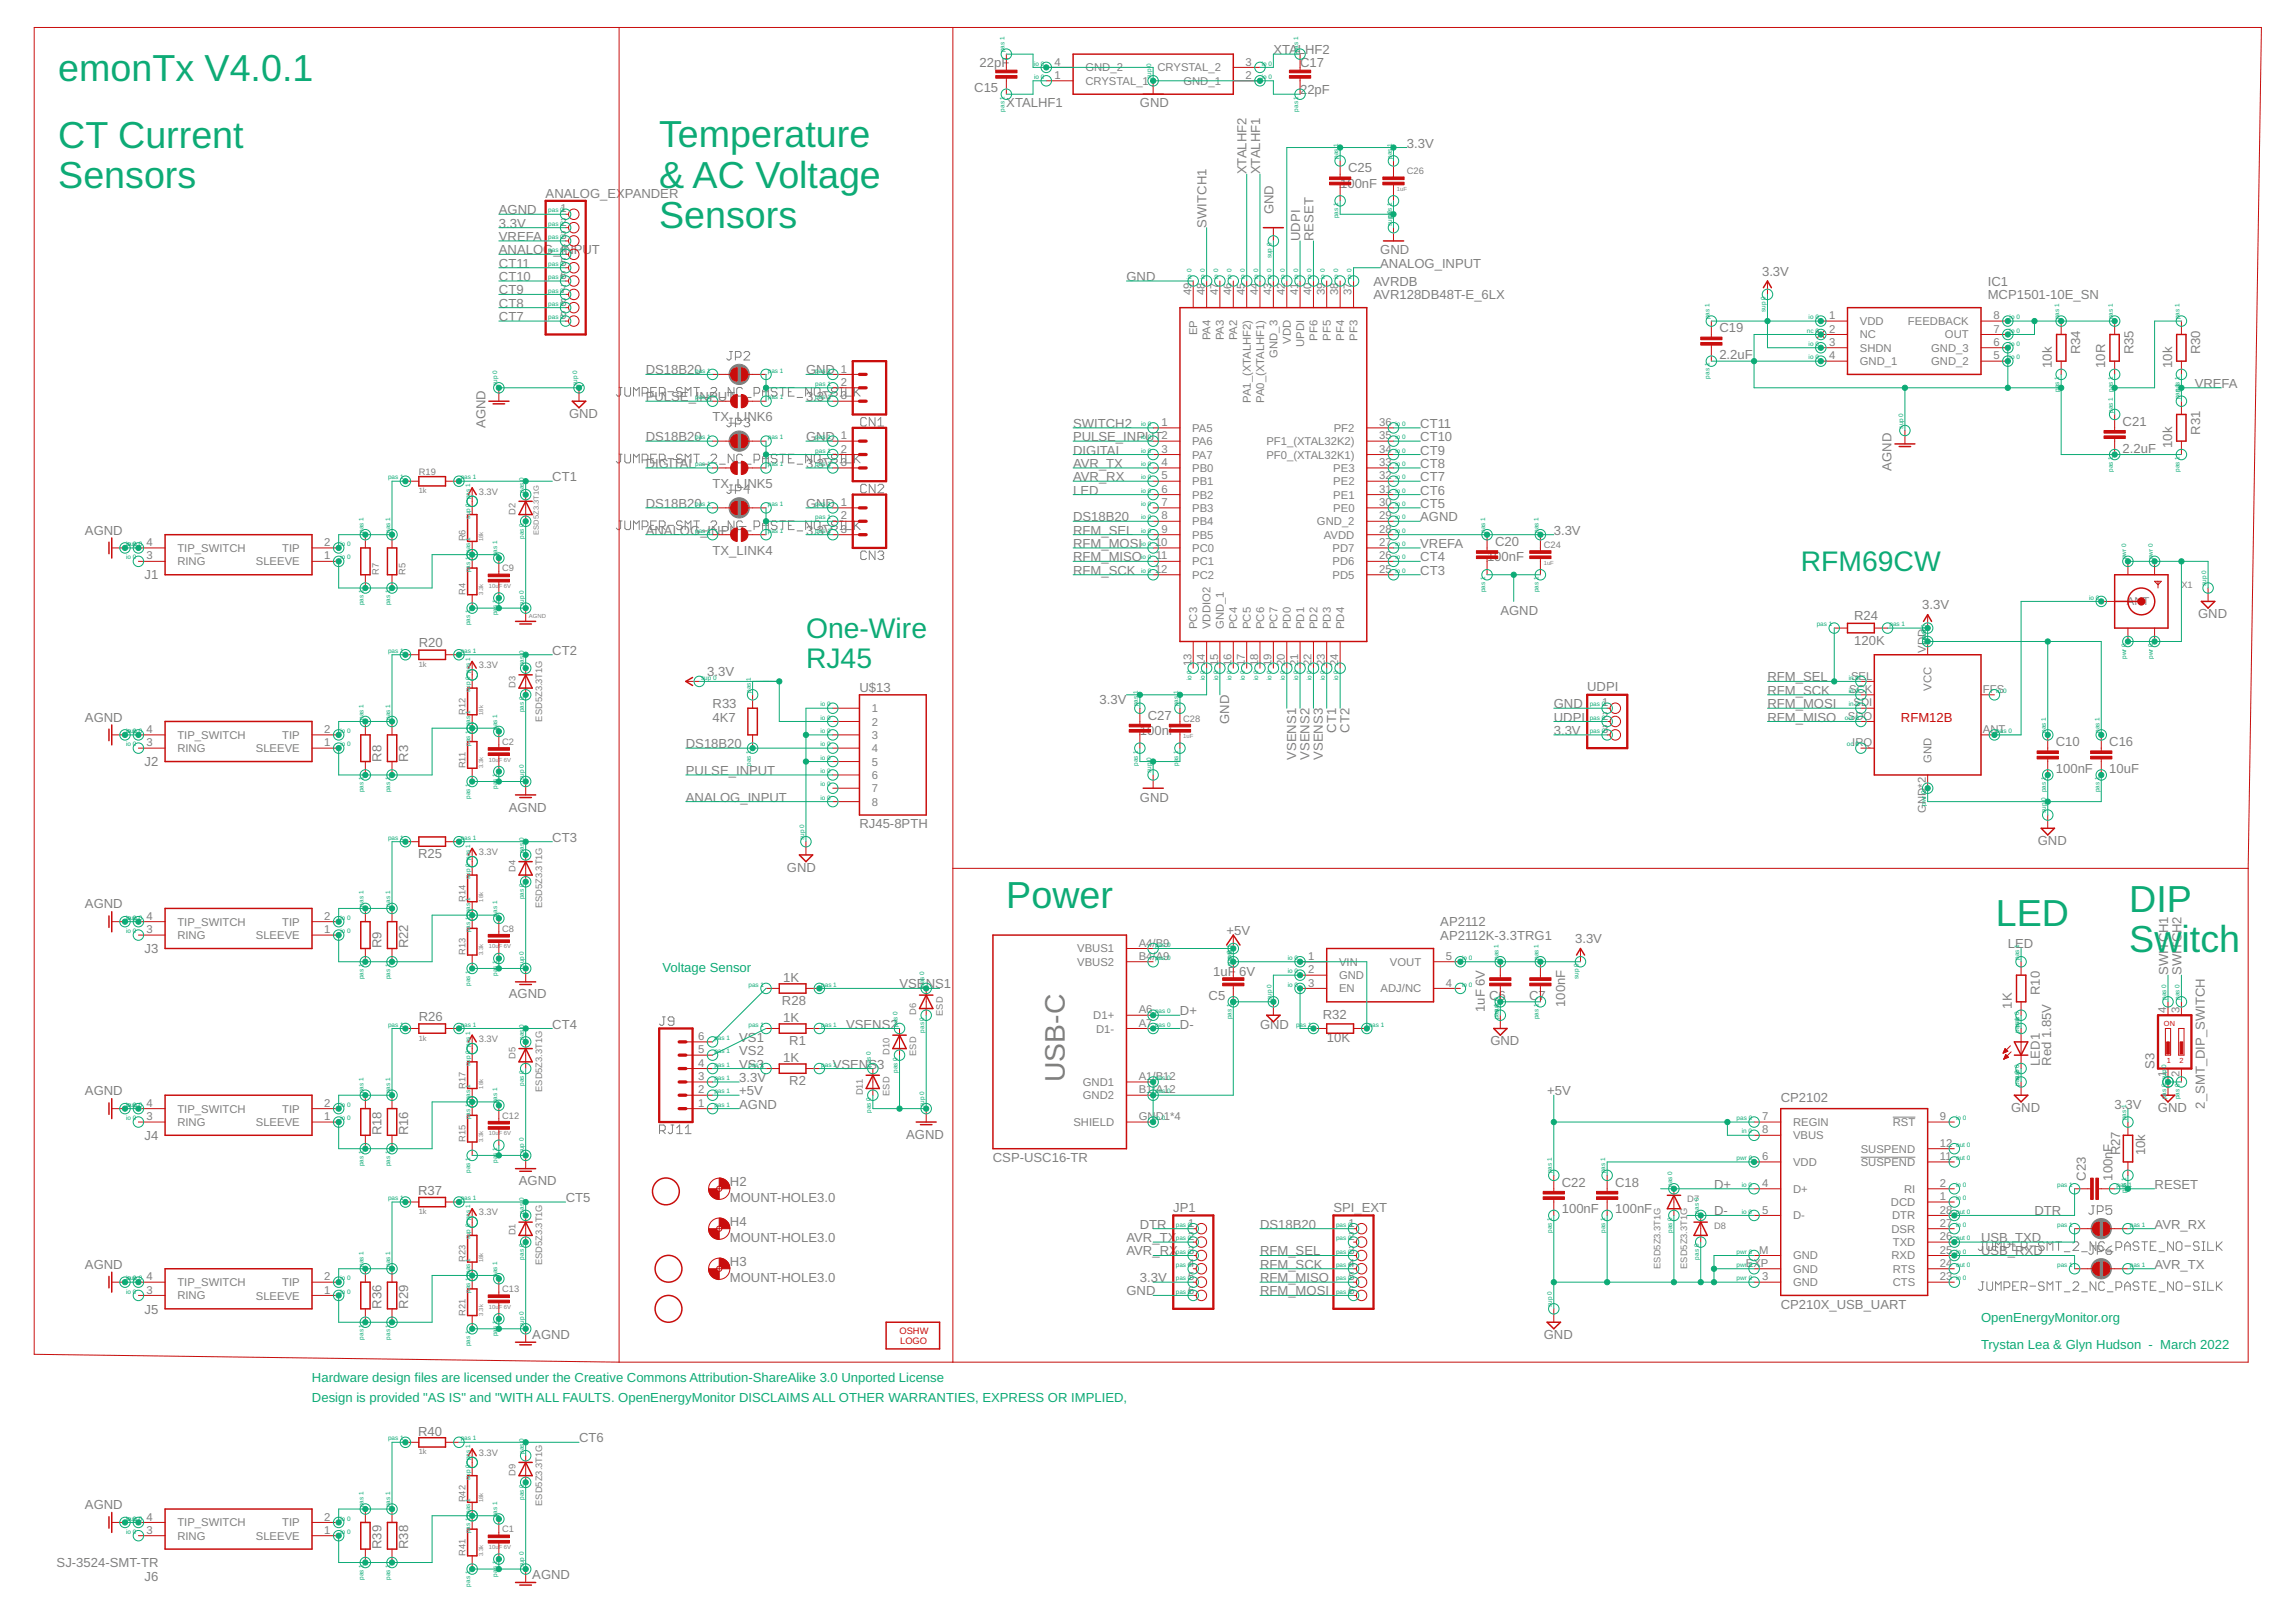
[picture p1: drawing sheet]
<svg xmlns="http://www.w3.org/2000/svg" width="297mm" height="210mm" viewBox="0 0 297 210" stroke-linecap="round" stroke-linejoin="round" font-family="sans-serif">
<defs><g id="words">
<g font-size="4.9" fill="#0dab76">
<text x="7.5" y="10.5">emonTx V4.0.1</text>
<text x="7.5" y="19.1">CT Current</text>
<text x="85.3" y="19.1">Temperature</text>
<text x="7.5" y="24.3">Sensors</text>
<text x="85.3" y="24.3">&amp; AC Voltage</text>
<text x="85.3" y="29.5">Sensors</text>
<text x="130.2" y="117.6">Power</text>
<text x="258.2" y="119.8">LED</text>
<text x="275.5" y="118.1">DIP</text>
<text x="275.5" y="123.3">Switch</text>
</g>
<g font-size="3.7" fill="#0dab76">
<text x="233" y="73.9">RFM69CW</text>
<text x="104.3" y="82.6">One-Wire</text>
<text x="104.3" y="86.5">RJ45</text>
</g>
<text font-size="3.7" fill="#808080" x="137.8" y="140" transform="rotate(-90 137.8 140)">USB-C</text>
<g font-size="1.7" fill="#808080">
<text x="126" y="11.9">C15</text>
<text x="126.7" y="8.7">22pF</text>
<text x="164.7" y="7">XTALHF2</text>
<text x="168.2" y="8.7">C17</text>
<text x="130.2" y="13.9">XTALHF1</text>
<text x="147.5" y="13.9">GND</text>
<text x="168.2" y="12.2">22pF</text>
<text x="161.3" y="22.5" transform="rotate(-90 161.3 22.5)">XTALHF2</text>
<text x="163" y="22.5" transform="rotate(-90 163 22.5)">XTALHF1</text>
<text x="174.4" y="22.3">C25</text>
<text x="182" y="19.1">3.3V</text>
<text x="64.5" y="27.7">AGND</text>
<text x="64.5" y="29.5">3.3V</text>
<text x="70.6" y="25.6">ANALOG_EXPANDER</text>
<text x="156.1" y="29.5" transform="rotate(-90 156.1 29.5)">SWITCH1</text>
<text x="164.7" y="27.7" transform="rotate(-90 164.7 27.7)">GND</text>
<text x="173.4" y="24.3">100nF</text>
<text x="64.5" y="32.9">ANALOG_INPUT</text>
<text x="64.5" y="31.2">VREFA</text>
<text x="64.5" y="34.6">CT11</text>
<text x="168.2" y="31.2" transform="rotate(-90 168.2 31.2)">UDPI</text>
<text x="169.9" y="31.2" transform="rotate(-90 169.9 31.2)">RESET</text>
<text x="178.6" y="32.9">GND</text>
<text x="178.6" y="34.6">ANALOG_INPUT</text>
<text x="228" y="35.7">3.3V</text>
<text x="64.5" y="41.5">CT7</text>
<text x="64.5" y="39.8">CT8</text>
<text x="64.5" y="38.1">CT9</text>
<text x="64.5" y="36.4">CT10</text>
<text x="145.7" y="36.4">GND</text>
<text x="177.7" y="38.7">AVR128DB48T-E_6LX</text>
<text x="177.7" y="37">AVRDB</text>
<text x="257.2" y="38.7">MCP1501-10E_SN</text>
<text x="257.2" y="37">IC1</text>
<text x="222.4" y="46.5">2.2uF</text>
<text x="222.4" y="43">C19</text>
<text x="265.5" y="47.6" transform="rotate(-90 265.5 47.6)">10k</text>
<text x="269.1" y="45.9" transform="rotate(-90 269.1 45.9)">R34</text>
<text x="272.4" y="47.6" transform="rotate(-90 272.4 47.6)">10R</text>
<text x="276" y="45.9" transform="rotate(-90 276 45.9)">R35</text>
<text x="281" y="47.6" transform="rotate(-90 281 47.6)">10k</text>
<text x="284.6" y="45.9" transform="rotate(-90 284.6 45.9)">R30</text>
<text x="83.5" y="48.5">DS18B20</text>
<text x="83.5" y="51.9">PULSE_INPUT</text>
<text x="104.3" y="48.5">GND</text>
<text x="104.3" y="51.9">3.3V</text>
<text x="283.9" y="50.2">VREFA</text>
<text x="62.8" y="55.4" transform="rotate(-90 62.8 55.4)">AGND</text>
<text x="73.6" y="54.1">GND</text>
<text x="83.5" y="57.1">DS18B20</text>
<text x="92.2" y="54.5">TX_LINK6</text>
<text x="104.3" y="57.1">GND</text>
<text x="138.8" y="57.1">PULSE_INPUT</text>
<text x="138.8" y="55.4">SWITCH2</text>
<text x="138.8" y="58.8">DIGITAL</text>
<text x="183.7" y="58.8">CT9</text>
<text x="183.7" y="57.1">CT10</text>
<text x="183.7" y="55.4">CT11</text>
<text x="274.6" y="58.6">2.2uF</text>
<text x="274.6" y="55.1">C21</text>
<text x="281" y="58" transform="rotate(-90 281 58)">10k</text>
<text x="284.6" y="56.2" transform="rotate(-90 284.6 56.2)">R31</text>
<text x="71.5" y="62.3">CT1</text>
<text x="83.5" y="65.7">DS18B20</text>
<text x="83.5" y="60.6">DIGITAL</text>
<text x="92.2" y="63.1">TX_LINK5</text>
<text x="104.3" y="65.7">GND</text>
<text x="104.3" y="60.6">3.3V</text>
<text x="138.8" y="60.6">AVR_TX</text>
<text x="138.8" y="62.3">AVR_RX</text>
<text x="138.8" y="64">LED</text>
<text x="183.7" y="65.7">CT5</text>
<text x="183.7" y="62.3">CT7</text>
<text x="183.7" y="60.6">CT8</text>
<text x="183.7" y="64">CT6</text>
<text x="244.7" y="60.9" transform="rotate(-90 244.7 60.9)">AGND</text>
<text x="11" y="69.2">AGND</text>
<text x="83.5" y="69.2">ANALOG_INPUT</text>
<text x="92.2" y="71.8">TX_LINK4</text>
<text x="104.3" y="69.2">3.3V</text>
<text x="138.8" y="67.5">DS18B20</text>
<text x="138.8" y="70.9">RFM_MOSI</text>
<text x="138.8" y="69.2">RFM_SEL</text>
<text x="183.7" y="67.5">AGND</text>
<text x="183.7" y="70.9">VREFA</text>
<text x="193.4" y="70.7">C20</text>
<text x="201" y="69.2">3.3V</text>
<text x="18.7" y="75">J1</text>
<text x="138.8" y="72.6">RFM_MISO</text>
<text x="138.8" y="74.4">RFM_SCK</text>
<text x="183.7" y="74.4">CT3</text>
<text x="183.7" y="72.6">CT4</text>
<text x="192.4" y="72.6">100nF</text>
<text x="54.2" y="83.8">R20</text>
<text x="194.1" y="79.6">AGND</text>
<text x="239.9" y="83.5">120K</text>
<text x="239.9" y="80.3">R24</text>
<text x="248.7" y="78.9">3.3V</text>
<text x="284.4" y="80">GND</text>
<text x="71.5" y="84.7">CT2</text>
<text x="91.5" y="87.5">3.3V</text>
<text x="111.2" y="89.6">U$13</text>
<text x="205.3" y="89.5">UDPI</text>
<text x="228.7" y="89.9">RFM_SCK</text>
<text x="228.7" y="88.2">RFM_SEL</text>
<text x="11" y="93.4">AGND</text>
<text x="92.2" y="93.4">4K7</text>
<text x="92.2" y="91.6">R33</text>
<text x="142.2" y="91.1">3.3V</text>
<text x="147.5" y="95.1">100nF</text>
<text x="148.5" y="93.1">C27</text>
<text x="159" y="93.7" transform="rotate(-90 159 93.7)">GND</text>
<text x="172.9" y="94.8" transform="rotate(-90 172.9 94.8)">CT1</text>
<text x="174.6" y="94.8" transform="rotate(-90 174.6 94.8)">CT2</text>
<text x="201" y="91.6">GND</text>
<text x="201" y="95.1">3.3V</text>
<text x="201" y="93.4">UDPI</text>
<text x="228.7" y="93.4">RFM_MISO</text>
<text x="228.7" y="91.6">RFM_MOSI</text>
<text x="18.7" y="99.2">J2</text>
<text x="49.3" y="98.6" transform="rotate(-90 49.3 98.6)">R8</text>
<text x="52.8" y="98.6" transform="rotate(-90 52.8 98.6)">R3</text>
<text x="88.7" y="96.8">DS18B20</text>
<text x="88.7" y="100.3">PULSE_INPUT</text>
<text x="167.7" y="98.3" transform="rotate(-90 167.7 98.3)">VSENS1</text>
<text x="169.4" y="98.3" transform="rotate(-90 169.4 98.3)">VSENS2</text>
<text x="171.1" y="98.3" transform="rotate(-90 171.1 98.3)">VSENS3</text>
<text x="266" y="100">100nF</text>
<text x="266" y="96.6">C10</text>
<text x="272.9" y="100">10uF</text>
<text x="272.9" y="96.6">C16</text>
<text x="65.8" y="105">AGND</text>
<text x="88.7" y="103.7">ANALOG_INPUT</text>
<text x="111.2" y="107.2">RJ45-8PTH</text>
<text x="147.5" y="103.7">GND</text>
<text x="54.1" y="111.1">R25</text>
<text x="71.5" y="108.9">CT3</text>
<text x="101.8" y="112.8">GND</text>
<text x="263.6" y="109.3">GND</text>
<text x="11" y="117.6">AGND</text>
<text x="186.3" y="119.9">AP2112</text>
<text x="18.7" y="123.4">J3</text>
<text x="49.3" y="122.7" transform="rotate(-90 49.3 122.7)">R9</text>
<text x="52.8" y="122.7" transform="rotate(-90 52.8 122.7)">R22</text>
<text x="158.7" y="121">+5V</text>
<text x="186.3" y="121.6">AP2112K-3.3TRG1</text>
<text x="203.8" y="122">3.3V</text>
<text x="259.7" y="122.7">LED</text>
<text x="65.8" y="129.2">AGND</text>
<text x="101.2" y="130.1">R28</text>
<text x="101.3" y="127.1">1K</text>
<text x="116.4" y="127.9">VSENS1</text>
<text x="152.6" y="131.4">D+</text>
<text x="156.4" y="129.4">C5</text>
<text x="156.9" y="126.4">1uF 6V</text>
<text x="171.1" y="131.9">R32</text>
<text x="192.1" y="131" transform="rotate(-90 192.1 131)">1uF 6V</text>
<text x="192.6" y="129.4">C6</text>
<text x="197.8" y="129.4">C7</text>
<text x="202.5" y="130.3" transform="rotate(-90 202.5 130.3)">100nF</text>
<text x="260.3" y="130.5" transform="rotate(-90 260.3 130.5)">1K</text>
<text x="263.9" y="128.8" transform="rotate(-90 263.9 128.8)">R10</text>
<text x="280.5" y="126.2" transform="rotate(-90 280.5 126.2)">SWITCH1</text>
<text x="282.2" y="126.2" transform="rotate(-90 282.2 126.2)">SWITCH2</text>
<text x="54.2" y="132.1">R26</text>
<text x="71.5" y="133.1">CT4</text>
<text x="95.6" y="134.8">VS1</text>
<text x="95.6" y="136.6">VS2</text>
<text x="101.3" y="132.2">1K</text>
<text x="101.3" y="137.4">1K</text>
<text x="102.1" y="135.3">R1</text>
<text x="109.5" y="133.1">VSENS2</text>
<text x="152.6" y="133.1">D-</text>
<text x="163" y="133.1">GND</text>
<text x="171.6" y="134.8">10K</text>
<text x="192.8" y="135.3">GND</text>
<text x="263.9" y="137.9" transform="rotate(-90 263.9 137.9)">LED1</text>
<text x="265.4" y="137.9" transform="rotate(-90 265.4 137.9)">Red 1.85V</text>
<text x="11" y="141.7">AGND</text>
<text x="95.6" y="141.7">+5V</text>
<text x="95.6" y="143.5">AGND</text>
<text x="95.6" y="140">3.3V</text>
<text x="95.6" y="138.3">VS3</text>
<text x="102.1" y="140.4">R2</text>
<text x="107.7" y="138.3">VSENS3</text>
<text x="200.2" y="141.7">+</text>
<text x="201.1" y="141.7">5V</text>
<text x="230.4" y="142.6">CP2102</text>
<text x="260.2" y="143.9">GND</text>
<text x="273.6" y="143.5">3.3V</text>
<text x="278.8" y="138.3" transform="rotate(-90 278.8 138.3)">S3</text>
<text x="279.2" y="143.9">GND</text>
<text x="285.2" y="143.5" transform="rotate(-90 285.2 143.5)">2_SMT_DIP_SWITCH</text>
<text x="18.7" y="147.5">J4</text>
<text x="49.3" y="146.9" transform="rotate(-90 49.3 146.9)">R18</text>
<text x="52.8" y="146.9" transform="rotate(-90 52.8 146.9)">R16</text>
<text x="117.2" y="147.4">AGND</text>
<text x="274.3" y="149.5" transform="rotate(-90 274.3 149.5)">R27</text>
<text x="277.5" y="149.5" transform="rotate(-90 277.5 149.5)">10k</text>
<text x="54.1" y="154.7">R37</text>
<text x="67.1" y="153.4">AGND</text>
<text x="73.2" y="155.6">CT5</text>
<text x="94.4" y="155.5">MOUNT-HOLE3.0</text>
<text x="94.4" y="153.4">H2</text>
<text x="128.4" y="150.4">CSP-USC16-TR</text>
<text x="202.1" y="153.6">C22</text>
<text x="209" y="153.6">C18</text>
<text x="221.7" y="153.8">D+</text>
<text x="269.9" y="152.8" transform="rotate(-90 269.9 152.8)">C23</text>
<text x="273.3" y="152.8" transform="rotate(-90 273.3 152.8)">100nF</text>
<text x="278.8" y="153.8">RESET</text>
<text x="94.4" y="160.7">MOUNT-HOLE3.0</text>
<text x="94.4" y="158.6">H4</text>
<text x="145.7" y="160.7">AVR_TX</text>
<text x="147.5" y="159">DTR</text>
<text x="151.8" y="156.9">JP1</text>
<text x="163" y="159">DS18B20</text>
<text x="172.5" y="156.9">SPI_EXT</text>
<text x="202.1" y="157">100nF</text>
<text x="209" y="157">100nF</text>
<text x="221.7" y="157.3">D-</text>
<text x="256.3" y="160.7">USB_TXD</text>
<text x="263.2" y="157.3">DTR</text>
<text x="278.8" y="159">AVR_RX</text>
<text x="11" y="164.2">AGND</text>
<text x="94.4" y="165.9">MOUNT-HOLE3.0</text>
<text x="94.4" y="163.8">H3</text>
<text x="145.7" y="167.6">GND</text>
<text x="145.7" y="162.5">AVR_RX</text>
<text x="147.5" y="165.9">3.3V</text>
<text x="163" y="165.9">RFM_MISO</text>
<text x="163" y="167.6">RFM_MOSI</text>
<text x="163" y="164.2">RFM_SCK</text>
<text x="163" y="162.5">RFM_SEL</text>
<text x="256.3" y="162.5">USB_RXD</text>
<text x="278.8" y="164.2">AVR_TX</text>
<text x="18.7" y="170">J5</text>
<text x="49.3" y="169.4" transform="rotate(-90 49.3 169.4)">R36</text>
<text x="52.8" y="169.4" transform="rotate(-90 52.8 169.4)">R29</text>
<text x="68.9" y="173.3">AGND</text>
<text x="199.7" y="173.3">GND</text>
<text x="230.4" y="169.4">CP210X_USB_UART</text>
<text x="54.1" y="185.8">R40</text>
<text x="74.9" y="186.7">CT6</text>
<text x="11" y="195.3">AGND</text>
<text x="7.3" y="202.8">SJ-3524-SMT-TR</text>
<text x="49.3" y="200.5" transform="rotate(-90 49.3 200.5)">R39</text>
<text x="52.8" y="200.5" transform="rotate(-90 52.8 200.5)">R38</text>
<text x="18.7" y="204.5">J6</text>
<text x="68.9" y="204.4">AGND</text>
</g>
<text font-size="1.7" fill="#c90d0c" x="245.9" y="93.4">RFM12B</text>
<g font-size="1.7" fill="#0dab76">
<text x="85.7" y="125.8">Voltage Sensor</text>
<text x="256.3" y="171.1">OpenEnergyMonitor.org</text>
<text x="40.4" y="178.9">Hardware design files are licensed under the Creative Commons Attribution-ShareAlike 3.0 Unported License</text>
<text x="256.3" y="174.6">Trystan Lea &amp; Glyn Hudson - March 2022</text>
<text x="40.4" y="181.5">Design is provided &quot;AS IS&quot; and &quot;WITH ALL FAULTS. OpenEnergyMonitor DISCLAIMS ALL OTHER WARRANTIES, EXPRESS OR IMPLIED,</text>
</g>
<g font-size="1.5" fill="#808080">
<text x="136.4" y="10.2">1</text>
<text x="136.4" y="8.5">4</text>
<text x="140.4" y="11">CRYSTAL_1</text>
<text x="140.4" y="9.2">GND_2</text>
<text x="149.7" y="9.2">CRYSTAL_2</text>
<text x="153.1" y="11">GND_1</text>
<text x="161.1" y="10.2">2</text>
<text x="161.1" y="8.5">3</text>
<text x="72.5" y="27.5">1</text>
<text x="72.5" y="29.2">2</text>
<text x="72.5" y="30.9">3</text>
<text x="72.5" y="32.7">4</text>
<text x="72.5" y="34.4">5</text>
<text x="72.5" y="36.1">6</text>
<text x="72.5" y="37.9">7</text>
<text x="72.5" y="39.6">8</text>
<text x="72.5" y="41.3">9</text>
<text x="154.1" y="38.2" transform="rotate(-90 154.1 38.2)">49</text>
<text x="155.9" y="38.2" transform="rotate(-90 155.9 38.2)">48</text>
<text x="157.6" y="38.2" transform="rotate(-90 157.6 38.2)">47</text>
<text x="159.3" y="38.2" transform="rotate(-90 159.3 38.2)">46</text>
<text x="161" y="38.2" transform="rotate(-90 161 38.2)">45</text>
<text x="162.8" y="38.2" transform="rotate(-90 162.8 38.2)">44</text>
<text x="164.5" y="38.2" transform="rotate(-90 164.5 38.2)">43</text>
<text x="166.2" y="38.2" transform="rotate(-90 166.2 38.2)">42</text>
<text x="168" y="38.2" transform="rotate(-90 168 38.2)">41</text>
<text x="169.7" y="38.2" transform="rotate(-90 169.7 38.2)">40</text>
<text x="171.4" y="38.2" transform="rotate(-90 171.4 38.2)">39</text>
<text x="173.1" y="38.2" transform="rotate(-90 173.1 38.2)">38</text>
<text x="174.9" y="38.2" transform="rotate(-90 174.9 38.2)">37</text>
<text x="236.6" y="41.3">1</text>
<text x="257.9" y="41.3">8</text>
<text x="154.9" y="43.4" transform="rotate(-90 154.9 43.4)">EP</text>
<text x="156.6" y="44.1" transform="rotate(-90 156.6 44.1)">PA4</text>
<text x="158.3" y="44.1" transform="rotate(-90 158.3 44.1)">PA3</text>
<text x="160.1" y="44.1" transform="rotate(-90 160.1 44.1)">PA2</text>
<text x="165.3" y="46.3" transform="rotate(-90 165.3 46.3)">GND_3</text>
<text x="167" y="44.5" transform="rotate(-90 167 44.5)">VDD</text>
<text x="168.7" y="44.9" transform="rotate(-90 168.7 44.9)">UPDI</text>
<text x="170.4" y="44.1" transform="rotate(-90 170.4 44.1)">PF6</text>
<text x="172.2" y="44.1" transform="rotate(-90 172.2 44.1)">PF5</text>
<text x="173.9" y="44.1" transform="rotate(-90 173.9 44.1)">PF4</text>
<text x="175.6" y="44.1" transform="rotate(-90 175.6 44.1)">PF3</text>
<text x="236.6" y="43">2</text>
<text x="236.6" y="44.8">3</text>
<text x="236.6" y="46.5">4</text>
<text x="240.6" y="42.1">VDD</text>
<text x="240.6" y="43.8">NC</text>
<text x="240.6" y="45.5">SHDN</text>
<text x="240.6" y="47.2">GND_1</text>
<text x="246.8" y="42.1">FEEDBACK</text>
<text x="249.8" y="45.5">GND_3</text>
<text x="249.8" y="47.3">GND_2</text>
<text x="251.6" y="43.8">OUT</text>
<text x="257.9" y="43">7</text>
<text x="257.9" y="44.8">6</text>
<text x="257.9" y="46.5">5</text>
<text x="108.8" y="48.2">1</text>
<text x="108.8" y="49.9">2</text>
<text x="108.8" y="51.7">3</text>
<text x="161.8" y="52.1" transform="rotate(-90 161.8 52.1)">PA1_(XTALHF2)</text>
<text x="163.5" y="52.1" transform="rotate(-90 163.5 52.1)">PA0_(XTALHF1)</text>
<text x="108.8" y="56.9">1</text>
<text x="108.8" y="58.6">2</text>
<text x="150.3" y="55.1">1</text>
<text x="150.3" y="56.9">2</text>
<text x="150.3" y="58.6">3</text>
<text x="154.2" y="55.9">PA5</text>
<text x="154.2" y="57.6">PA6</text>
<text x="154.2" y="59.3">PA7</text>
<text x="163.8" y="57.6">PF1_(XTAL32K2)</text>
<text x="163.8" y="59.3">PF0_(XTAL32K1)</text>
<text x="172.6" y="55.9">PF2</text>
<text x="178.4" y="55.1">36</text>
<text x="178.4" y="56.9">35</text>
<text x="178.4" y="58.6">34</text>
<text x="108.8" y="60.3">3</text>
<text x="108.8" y="65.5">1</text>
<text x="150.3" y="60.3">4</text>
<text x="150.3" y="62">5</text>
<text x="150.3" y="63.8">6</text>
<text x="150.3" y="65.5">7</text>
<text x="154.2" y="61.1">PB0</text>
<text x="154.2" y="62.8">PB1</text>
<text x="154.2" y="64.5">PB2</text>
<text x="172.5" y="61.1">PE3</text>
<text x="172.5" y="62.8">PE2</text>
<text x="172.5" y="64.5">PE1</text>
<text x="178.4" y="60.3">33</text>
<text x="178.4" y="62">32</text>
<text x="178.4" y="63.8">31</text>
<text x="178.4" y="65.5">30</text>
<text x="19" y="70.7">4</text>
<text x="22.9" y="71.4">TIP_SWITCH</text>
<text x="36.5" y="71.4">TIP</text>
<text x="41.9" y="70.7">2</text>
<text x="108.8" y="67.2">2</text>
<text x="108.8" y="68.9">3</text>
<text x="149.4" y="70.7">10</text>
<text x="150.3" y="67.2">8</text>
<text x="150.3" y="68.9">9</text>
<text x="154.2" y="66.3">PB3</text>
<text x="154.2" y="68">PB4</text>
<text x="154.2" y="69.7">PB5</text>
<text x="154.2" y="71.4">PC0</text>
<text x="170.4" y="68">GND_2</text>
<text x="171.3" y="69.7">AVDD</text>
<text x="172.4" y="71.4">PD7</text>
<text x="172.5" y="66.3">PE0</text>
<text x="178.4" y="67.2">29</text>
<text x="178.4" y="68.9">28</text>
<text x="178.4" y="70.7">27</text>
<text x="19" y="72.4">3</text>
<text x="22.9" y="73.2">RING</text>
<text x="33.1" y="73.2">SLEEVE</text>
<text x="41.9" y="72.4">1</text>
<text x="149.4" y="74.1">12</text>
<text x="149.5" y="72.4">11</text>
<text x="154.2" y="73.2">PC1</text>
<text x="154.2" y="74.9">PC2</text>
<text x="172.4" y="73.2">PD6</text>
<text x="172.4" y="74.9">PD5</text>
<text x="178.4" y="72.4">26</text>
<text x="178.4" y="74.1">25</text>
<text x="154.9" y="81.4" transform="rotate(-90 154.9 81.4)">PC3</text>
<text x="156.6" y="81.4" transform="rotate(-90 156.6 81.4)">VDDIO2</text>
<text x="158.3" y="81.4" transform="rotate(-90 158.3 81.4)">GND_1</text>
<text x="160.1" y="81.4" transform="rotate(-90 160.1 81.4)">PC4</text>
<text x="161.8" y="81.4" transform="rotate(-90 161.8 81.4)">PC5</text>
<text x="163.5" y="81.4" transform="rotate(-90 163.5 81.4)">PC6</text>
<text x="165.3" y="81.4" transform="rotate(-90 165.3 81.4)">PC7</text>
<text x="167" y="81.4" transform="rotate(-90 167 81.4)">PD0</text>
<text x="168.7" y="81.4" transform="rotate(-90 168.7 81.4)">PD1</text>
<text x="170.4" y="81.4" transform="rotate(-90 170.4 81.4)">PD2</text>
<text x="172.2" y="81.4" transform="rotate(-90 172.2 81.4)">PD3</text>
<text x="173.9" y="81.4" transform="rotate(-90 173.9 81.4)">PD4</text>
<text x="275.2" y="78.3">ANT</text>
<text x="154.1" y="86.2" transform="rotate(-90 154.1 86.2)">13</text>
<text x="155.9" y="86.2" transform="rotate(-90 155.9 86.2)">14</text>
<text x="157.6" y="86.2" transform="rotate(-90 157.6 86.2)">15</text>
<text x="159.3" y="86.2" transform="rotate(-90 159.3 86.2)">16</text>
<text x="161" y="86.2" transform="rotate(-90 161 86.2)">17</text>
<text x="162.8" y="86.2" transform="rotate(-90 162.8 86.2)">18</text>
<text x="164.5" y="86.2" transform="rotate(-90 164.5 86.2)">19</text>
<text x="166.2" y="86.2" transform="rotate(-90 166.2 86.2)">20</text>
<text x="168" y="86.2" transform="rotate(-90 168 86.2)">21</text>
<text x="169.7" y="86.2" transform="rotate(-90 169.7 86.2)">22</text>
<text x="171.4" y="86.2" transform="rotate(-90 171.4 86.2)">23</text>
<text x="173.1" y="86.2" transform="rotate(-90 173.1 86.2)">24</text>
<text x="239.2" y="89.7">SCK</text>
<text x="239.5" y="87.9">SEL</text>
<text x="249.1" y="84.5" transform="rotate(-90 249.1 84.5)">VDD</text>
<text x="249.9" y="89.4" transform="rotate(-90 249.9 89.4)">VCC</text>
<text x="256.5" y="89.7">FFS</text>
<text x="19" y="94.9">4</text>
<text x="22.9" y="95.6">TIP_SWITCH</text>
<text x="36.5" y="95.6">TIP</text>
<text x="41.9" y="94.9">2</text>
<text x="112.8" y="92.2">1</text>
<text x="112.8" y="93.9">2</text>
<text x="112.8" y="95.6">3</text>
<text x="207.3" y="91.4">1</text>
<text x="207.3" y="93.1">2</text>
<text x="207.3" y="94.9">3</text>
<text x="239.1" y="93.1">SDO</text>
<text x="239.8" y="91.4">SDI</text>
<text x="256.5" y="94.9">ANT</text>
<text x="19" y="96.6">3</text>
<text x="22.9" y="97.3">RING</text>
<text x="33.1" y="97.3">SLEEVE</text>
<text x="41.9" y="96.6">1</text>
<text x="112.8" y="97.3">4</text>
<text x="112.8" y="100.8">6</text>
<text x="112.8" y="99.1">5</text>
<text x="239.6" y="96.6">IRQ</text>
<text x="249.9" y="98.7" transform="rotate(-90 249.9 98.7)">GND</text>
<text x="112.8" y="104.3">8</text>
<text x="112.8" y="102.5">7</text>
<text x="249.1" y="105.2" transform="rotate(-90 249.1 105.2)">GND*2</text>
<text x="19" y="119">4</text>
<text x="22.9" y="119.8">TIP_SWITCH</text>
<text x="36.5" y="119.8">TIP</text>
<text x="41.9" y="119">2</text>
<text x="19" y="120.8">3</text>
<text x="22.9" y="121.5">RING</text>
<text x="33.1" y="121.5">SLEEVE</text>
<text x="41.9" y="120.8">1</text>
<text x="139.4" y="123.3">VBUS1</text>
<text x="139.4" y="125">VBUS2</text>
<text x="147.3" y="122.5">A4/B9</text>
<text x="147.3" y="124.2">B4/A9</text>
<text x="169.3" y="124.2">1</text>
<text x="169.3" y="125.9">2</text>
<text x="173.2" y="125">VIN</text>
<text x="179.8" y="125">VOUT</text>
<text x="187.1" y="124.2">5</text>
<text x="141.4" y="131.9">D1+</text>
<text x="147.3" y="131.1">A6</text>
<text x="169.3" y="127.7">3</text>
<text x="173.2" y="126.7">GND</text>
<text x="173.2" y="128.4">EN</text>
<text x="178.6" y="128.4">ADJ/NC</text>
<text x="187.1" y="127.7">4</text>
<text x="280.2" y="131.1" transform="rotate(-90 280.2 131.1)">4</text>
<text x="282" y="131.1" transform="rotate(-90 282 131.1)">3</text>
<text x="90.3" y="136.3">5</text>
<text x="90.3" y="134.6">6</text>
<text x="141.8" y="133.6">D1-</text>
<text x="147.3" y="132.9">A7</text>
<text x="19" y="143.2">4</text>
<text x="22.9" y="144">TIP_SWITCH</text>
<text x="36.5" y="144">TIP</text>
<text x="41.9" y="143.2">2</text>
<text x="90.3" y="143.2">1</text>
<text x="90.3" y="141.5">2</text>
<text x="90.3" y="139.8">3</text>
<text x="90.3" y="138">4</text>
<text x="140.1" y="140.5">GND1</text>
<text x="140.1" y="142.3">GND2</text>
<text x="147.3" y="139.8">A1/B12</text>
<text x="147.3" y="141.5">B1/A12</text>
<text x="280.2" y="139.3" transform="rotate(-90 280.2 139.3)">1</text>
<text x="282" y="139.3" transform="rotate(-90 282 139.3)">2</text>
<text x="19" y="145">3</text>
<text x="22.9" y="145.7">RING</text>
<text x="33.1" y="145.7">SLEEVE</text>
<text x="41.9" y="145">1</text>
<text x="138.9" y="145.7">SHIELD</text>
<text x="147.3" y="145">GN</text>
<text x="149.5" y="145">D1*4</text>
<text x="228" y="145">7</text>
<text x="228" y="146.7">8</text>
<text x="232" y="145.7">REGIN</text>
<text x="232" y="147.4">VBUS</text>
<text x="240.7" y="149.2">SUSPEND</text>
<text x="244.9" y="145.7">RST</text>
<text x="251" y="145">9</text>
<text x="251" y="148.4">12</text>
<text x="228" y="150.1">6</text>
<text x="228" y="153.6">4</text>
<text x="232" y="150.9">VDD</text>
<text x="232" y="154.3">D+</text>
<text x="240.7" y="150.9">SUSPEND</text>
<text x="246.3" y="154.3">RI</text>
<text x="251" y="150.1">11</text>
<text x="251" y="153.6">2</text>
<text x="251" y="155.3">1</text>
<text x="153.7" y="158.8">1</text>
<text x="153.7" y="160.5">2</text>
<text x="174.4" y="158.8">1</text>
<text x="174.4" y="160.5">2</text>
<text x="228" y="157">5</text>
<text x="232" y="157.8">D-</text>
<text x="244.6" y="156.1">DCD</text>
<text x="244.7" y="159.5">DSR</text>
<text x="244.8" y="157.8">DTR</text>
<text x="244.9" y="161.3">TXD</text>
<text x="251" y="157">28</text>
<text x="251" y="158.8">27</text>
<text x="251" y="160.5">26</text>
<text x="19" y="167.4">3</text>
<text x="19" y="165.7">4</text>
<text x="22.9" y="166.4">TIP_SWITCH</text>
<text x="36.5" y="166.4">TIP</text>
<text x="41.9" y="167.4">1</text>
<text x="41.9" y="165.7">2</text>
<text x="153.7" y="162.2">3</text>
<text x="153.7" y="164">4</text>
<text x="153.7" y="165.7">5</text>
<text x="153.7" y="167.4">6</text>
<text x="174.4" y="162.2">3</text>
<text x="174.4" y="164">4</text>
<text x="174.4" y="165.7">5</text>
<text x="174.4" y="167.4">6</text>
<text x="225.9" y="164">EXP</text>
<text x="227.6" y="162.2">M</text>
<text x="228" y="165.7">3</text>
<text x="232" y="166.4">GND</text>
<text x="232" y="164.7">GND</text>
<text x="232" y="163">GND</text>
<text x="244.7" y="163">RXD</text>
<text x="244.9" y="166.4">CTS</text>
<text x="244.9" y="164.7">RTS</text>
<text x="251" y="162.2">25</text>
<text x="251" y="164">24</text>
<text x="251" y="165.7">23</text>
<text x="22.9" y="168.2">RING</text>
<text x="33.1" y="168.2">SLEEVE</text>
<text x="19" y="196.8">4</text>
<text x="22.9" y="197.5">TIP_SWITCH</text>
<text x="36.5" y="197.5">TIP</text>
<text x="41.9" y="196.8">2</text>
<text x="19" y="198.5">3</text>
<text x="22.9" y="199.3">RING</text>
<text x="33.1" y="199.3">SLEEVE</text>
<text x="41.9" y="198.5">1</text>
</g>
<g font-size="1.2" fill="#808080">
<text x="182" y="22.5">C26</text>
<text x="54.2" y="61.4">R19</text>
<text x="62" y="64">3.3V</text>
<text x="60.2" y="70.1" transform="rotate(-90 60.2 70.1)">R6</text>
<text x="66.7" y="66.6" transform="rotate(-90 66.7 66.6)">D2</text>
<text x="199.7" y="70.9">C24</text>
<text x="49" y="74.4" transform="rotate(-90 49 74.4)">R7</text>
<text x="52.5" y="74.4" transform="rotate(-90 52.5 74.4)">R5</text>
<text x="60.2" y="77" transform="rotate(-90 60.2 77)">R4</text>
<text x="65" y="73.9">C9</text>
<text x="282.2" y="76.1">X1</text>
<text x="62" y="86.5">3.3V</text>
<text x="66.7" y="89.1" transform="rotate(-90 66.7 89.1)">D3</text>
<text x="60.2" y="92.5" transform="rotate(-90 60.2 92.5)">R12</text>
<text x="70.2" y="93.4" transform="rotate(-90 70.2 93.4)">ESD5Z3.3T1G</text>
<text x="153.1" y="93.4">C28</text>
<text x="60.2" y="99.4" transform="rotate(-90 60.2 99.4)">R11</text>
<text x="65" y="96.4">C2</text>
<text x="62" y="110.6">3.3V</text>
<text x="66.7" y="112.8" transform="rotate(-90 66.7 112.8)">D4</text>
<text x="60.2" y="116.7" transform="rotate(-90 60.2 116.7)">R14</text>
<text x="70.2" y="117.6" transform="rotate(-90 70.2 117.6)">ESD5Z3.3T1G</text>
<text x="60.2" y="123.6" transform="rotate(-90 60.2 123.6)">R13</text>
<text x="65" y="120.6">C8</text>
<text x="118.5" y="131.4" transform="rotate(-90 118.5 131.4)">D6</text>
<text x="122" y="131.5" transform="rotate(-90 122 131.5)">ESD</text>
<text x="62" y="134.8">3.3V</text>
<text x="66.7" y="137" transform="rotate(-90 66.7 137)">D5</text>
<text x="115.1" y="136.6" transform="rotate(-90 115.1 136.6)">D10</text>
<text x="118.5" y="136.6" transform="rotate(-90 118.5 136.6)">ESD</text>
<text x="60.2" y="140.9" transform="rotate(-90 60.2 140.9)">R17</text>
<text x="70.2" y="141.3" transform="rotate(-90 70.2 141.3)">ESD5Z3.3T1G</text>
<text x="111.6" y="141.7" transform="rotate(-90 111.6 141.7)">D11</text>
<text x="115.1" y="141.8" transform="rotate(-90 115.1 141.8)">ESD</text>
<text x="60.2" y="147.8" transform="rotate(-90 60.2 147.8)">R15</text>
<text x="65" y="144.8">C12</text>
<text x="218.3" y="155.6">D7</text>
<text x="62" y="157.3">3.3V</text>
<text x="66.7" y="159.9" transform="rotate(-90 66.7 159.9)">D1</text>
<text x="221.7" y="159">D8</text>
<text x="60.2" y="163.3" transform="rotate(-90 60.2 163.3)">R23</text>
<text x="65" y="167.2">C13</text>
<text x="70.2" y="163.8" transform="rotate(-90 70.2 163.8)">ESD5Z3.3T1G</text>
<text x="214.8" y="164.2" transform="rotate(-90 214.8 164.2)">ESD5Z3.3T1G</text>
<text x="218.3" y="164.2" transform="rotate(-90 218.3 164.2)">ESD5Z3.3T1G</text>
<text x="60.2" y="170.2" transform="rotate(-90 60.2 170.2)">R21</text>
<text x="62" y="188.4">3.3V</text>
<text x="66.7" y="191" transform="rotate(-90 66.7 191)">D9</text>
<text x="60.2" y="194.4" transform="rotate(-90 60.2 194.4)">R42</text>
<text x="70.2" y="194.9" transform="rotate(-90 70.2 194.9)">ESD5Z3.3T1G</text>
<text x="60.2" y="201.3" transform="rotate(-90 60.2 201.3)">R41</text>
<text x="65" y="198.3">C1</text>
</g>
<g font-size="1.2" fill="#c90d0c">
<text x="116.4" y="172.7">OSHW</text>
<text x="116.5" y="173.9">LOGO</text>
</g>
<g font-size="1" fill="#808080">
<text x="54.2" y="63.8">1k</text>
<text x="69.7" y="69.2" transform="rotate(-90 69.7 69.2)">ESD5Z3.3T1G</text>
<text x="54.2" y="86.3">1k</text>
<text x="54.2" y="134.7">1k</text>
<text x="54.2" y="157.1">1k</text>
<text x="54.2" y="188.2">1k</text>
</g>
<g font-size="1" fill="#c90d0c">
<text x="280" y="132.8">ON</text>
<text x="280.3" y="137.6">1</text>
<text x="281.9" y="137.6">2</text>
</g>
<g font-size=".8" fill="#0dab76">
<text x="129.9" y="6.8" transform="rotate(-90 129.9 6.8)">pas 1</text>
<text x="133.8" y="10.2">io 0</text>
<text x="133.8" y="8.5">io 0</text>
<text x="148.9" y="10.2" transform="rotate(-90 148.9 10.2)">sup</text>
<text x="148.9" y="8.7" transform="rotate(-90 148.9 8.7)">0</text>
<text x="163.3" y="10.2">io 0</text>
<text x="163.3" y="8.5">io 0</text>
<text x="168" y="6.8" transform="rotate(-90 168 6.8)">pas 1</text>
<text x="129.9" y="14.4" transform="rotate(-90 129.9 14.4)">pas 1</text>
<text x="168" y="14.4" transform="rotate(-90 168 14.4)">pas 1</text>
<text x="173.1" y="20.6" transform="rotate(-90 173.1 20.6)">pas</text>
<text x="173.1" y="19" transform="rotate(-90 173.1 19)">1</text>
<text x="180" y="20.6" transform="rotate(-90 180 20.6)">pas</text>
<text x="180" y="19" transform="rotate(-90 180 19)">1</text>
<text x="70.9" y="27.5">pas 0</text>
<text x="70.9" y="29.2">pas 0</text>
<text x="173.1" y="28.3" transform="rotate(-90 173.1 28.3)">pas 1</text>
<text x="180" y="29.2" transform="rotate(-90 180 29.2)">suppa0s 1</text>
<text x="70.9" y="30.9">pas 0</text>
<text x="70.9" y="32.7">pas 0</text>
<text x="70.9" y="34.4">pas 0</text>
<text x="164.5" y="33.4" transform="rotate(-90 164.5 33.4)">sup 0</text>
<text x="70.9" y="36.1">pas 0</text>
<text x="70.9" y="37.9">pas 0</text>
<text x="70.9" y="39.6">pas 0</text>
<text x="70.9" y="41.3">pas 0</text>
<text x="154.1" y="36.1" transform="rotate(-90 154.1 36.1)">io 0</text>
<text x="155.9" y="36.1" transform="rotate(-90 155.9 36.1)">io 0</text>
<text x="157.6" y="36.1" transform="rotate(-90 157.6 36.1)">io 0</text>
<text x="159.3" y="36.1" transform="rotate(-90 159.3 36.1)">io 0</text>
<text x="161" y="36.1" transform="rotate(-90 161 36.1)">io 0</text>
<text x="162.8" y="36.1" transform="rotate(-90 162.8 36.1)">io 0</text>
<text x="164.5" y="36.1" transform="rotate(-90 164.5 36.1)">io 0</text>
<text x="166.2" y="36.1" transform="rotate(-90 166.2 36.1)">io 0</text>
<text x="168" y="36.1" transform="rotate(-90 168 36.1)">io 0</text>
<text x="169.7" y="36.1" transform="rotate(-90 169.7 36.1)">io 0</text>
<text x="171.4" y="36.1" transform="rotate(-90 171.4 36.1)">io 0</text>
<text x="173.1" y="36.1" transform="rotate(-90 173.1 36.1)">io 0</text>
<text x="174.9" y="36.1" transform="rotate(-90 174.9 36.1)">io 0</text>
<text x="221.2" y="41.3" transform="rotate(-90 221.2 41.3)">pas 1</text>
<text x="228.4" y="40.3" transform="rotate(-90 228.4 40.3)">sup 0</text>
<text x="234" y="41.3">io 0</text>
<text x="260" y="41.3">io 0</text>
<text x="266.4" y="41.3" transform="rotate(-90 266.4 41.3)">pas 1</text>
<text x="273.3" y="41.3" transform="rotate(-90 273.3 41.3)">pas 1</text>
<text x="282" y="41.3" transform="rotate(-90 282 41.3)">pas 1</text>
<text x="233.8" y="43">nc 0</text>
<text x="234" y="44.8">io 0</text>
<text x="234" y="46.5">io 0</text>
<text x="260" y="43">io 0</text>
<text x="260" y="44.8">io 0</text>
<text x="260" y="46.5">io 0</text>
<text x="64.3" y="49.9" transform="rotate(-90 64.3 49.9)">sup 0</text>
<text x="74.7" y="49.9" transform="rotate(-90 74.7 49.9)">sup 0</text>
<text x="89.9" y="51.7">pas 1</text>
<text x="89.9" y="48.2">pas 1</text>
<text x="99.3" y="51.7">pas 1</text>
<text x="99.3" y="48.2">pas 1</text>
<text x="105.5" y="48.2">pas 1</text>
<text x="105.5" y="49.9">pas 1</text>
<text x="105.5" y="51.7">pas 1</text>
<text x="221.2" y="49" transform="rotate(-90 221.2 49)">pas 1</text>
<text x="266.4" y="50.7" transform="rotate(-90 266.4 50.7)">pas 1</text>
<text x="273.3" y="53.4" transform="rotate(-90 273.3 53.4)">pas 1</text>
<text x="273.3" y="50.7" transform="rotate(-90 273.3 50.7)">pas 1</text>
<text x="282" y="51.7" transform="rotate(-90 282 51.7)">paspa1s 1</text>
<text x="89.9" y="56.9">pas 1</text>
<text x="99.3" y="56.9">pas 1</text>
<text x="105.5" y="56.9">pas 1</text>
<text x="105.5" y="58.6">pas 1</text>
<text x="147.6" y="55.1">io 0</text>
<text x="147.6" y="56.9">io 0</text>
<text x="147.6" y="58.6">io 0</text>
<text x="180.5" y="55.1">io 0</text>
<text x="180.5" y="56.9">io 0</text>
<text x="180.5" y="58.6">io 0</text>
<text x="246.2" y="55.5" transform="rotate(-90 246.2 55.5)">sup 0</text>
<text x="50.2" y="62">pas 1</text>
<text x="59.6" y="62">pas 1</text>
<text x="67.8" y="63.8" transform="rotate(-90 67.8 63.8)">pas</text>
<text x="67.8" y="62.2" transform="rotate(-90 67.8 62.2)">0</text>
<text x="89.9" y="60.3">pas 1</text>
<text x="89.9" y="65.5">pas 1</text>
<text x="99.3" y="60.3">pas 1</text>
<text x="99.3" y="65.5">pas 1</text>
<text x="105.5" y="60.3">pas 1</text>
<text x="105.5" y="65.5">pas 1</text>
<text x="147.6" y="60.3">io 0</text>
<text x="147.6" y="62">io 0</text>
<text x="147.6" y="63.8">io 0</text>
<text x="147.6" y="65.5">io 0</text>
<text x="180.5" y="60.3">io 0</text>
<text x="180.5" y="62">io 0</text>
<text x="180.5" y="63.8">io 0</text>
<text x="180.5" y="65.5">io 0</text>
<text x="273.3" y="61.1" transform="rotate(-90 273.3 61.1)">pas 1</text>
<text x="282" y="61.1" transform="rotate(-90 282 61.1)">pas 1</text>
<text x="16.3" y="70.7">isou0p 0</text>
<text x="44.1" y="70.7">io 0</text>
<text x="47" y="68.9" transform="rotate(-90 47 68.9)">pas 1</text>
<text x="50.5" y="68.9" transform="rotate(-90 50.5 68.9)">pas 1</text>
<text x="60.8" y="71.5" transform="rotate(-90 60.8 71.5)">pas 1</text>
<text x="60.8" y="67.1" transform="rotate(-90 60.8 67.1)">sup 0 pas 1</text>
<text x="64.3" y="72" transform="rotate(-90 64.3 72)">pas 1</text>
<text x="67.8" y="69.7" transform="rotate(-90 67.8 69.7)">pas 0</text>
<text x="89.9" y="68.9">pas 1</text>
<text x="99.3" y="68.9">pas 1</text>
<text x="105.5" y="67.2">pas 1</text>
<text x="105.5" y="68.9">pas 1</text>
<text x="147.6" y="67.2">io 0</text>
<text x="147.6" y="68.9">io 0</text>
<text x="147.6" y="70.7">io 0</text>
<text x="180.5" y="67.2">io 0</text>
<text x="180.5" y="68.9">io 0</text>
<text x="180.5" y="70.7">io 0</text>
<text x="192.1" y="68.9" transform="rotate(-90 192.1 68.9)">pas 1</text>
<text x="199" y="68.9" transform="rotate(-90 199 68.9)">pas 1</text>
<text x="16.3" y="72.4">io 0</text>
<text x="44.1" y="72.4">io 0</text>
<text x="60.8" y="74" transform="rotate(-90 60.8 74)">pas 1</text>
<text x="147.6" y="72.4">io 0</text>
<text x="147.6" y="74.1">io 0</text>
<text x="180.5" y="72.4">io 0</text>
<text x="180.5" y="74.1">io 0</text>
<text x="192.1" y="76.6" transform="rotate(-90 192.1 76.6)">pas 1</text>
<text x="199" y="76.6" transform="rotate(-90 199 76.6)">pas 1</text>
<text x="270.3" y="77.6">io 0</text>
<text x="275.1" y="72.4" transform="rotate(-90 275.1 72.4)">pwr 0</text>
<text x="278.5" y="72.4" transform="rotate(-90 278.5 72.4)">pwr 0</text>
<text x="285.4" y="75.9" transform="rotate(-90 285.4 75.9)">sup 0</text>
<text x="47" y="78.3" transform="rotate(-90 47 78.3)">pas 1</text>
<text x="50.5" y="78.3" transform="rotate(-90 50.5 78.3)">pas 1</text>
<text x="60.8" y="80.9" transform="rotate(-90 60.8 80.9)">pas 1</text>
<text x="64.3" y="79.6" transform="rotate(-90 64.3 79.6)">pas 1</text>
<text x="67.8" y="78.4" transform="rotate(-90 67.8 78.4)">sup 0</text>
<text x="235" y="81">pas 1</text>
<text x="244.4" y="81">pas 1</text>
<text x="249.1" y="83.5" transform="rotate(-90 249.1 83.5)">suppw0r</text>
<text x="249.1" y="81.2" transform="rotate(-90 249.1 81.2)">0</text>
<text x="50.2" y="84.5">pas 1</text>
<text x="59.6" y="84.5">pas 1</text>
<text x="60.8" y="89.6" transform="rotate(-90 60.8 89.6)">sup 0 pas 1</text>
<text x="67.8" y="86.2" transform="rotate(-90 67.8 86.2)">pas</text>
<text x="67.8" y="84.7" transform="rotate(-90 67.8 84.7)">0</text>
<text x="90.7" y="87.9">sup 0</text>
<text x="97.1" y="89.7" transform="rotate(-90 97.1 89.7)">pas</text>
<text x="97.1" y="88.1" transform="rotate(-90 97.1 88.1)">1</text>
<text x="152.4" y="89.8" transform="rotate(-90 152.4 89.8)">1</text>
<text x="154.1" y="88" transform="rotate(-90 154.1 88)">io 0</text>
<text x="155.9" y="88" transform="rotate(-90 155.9 88)">io 0</text>
<text x="157.6" y="88" transform="rotate(-90 157.6 88)">io 0</text>
<text x="159.3" y="88" transform="rotate(-90 159.3 88)">io 0</text>
<text x="161" y="88" transform="rotate(-90 161 88)">io 0</text>
<text x="162.8" y="88" transform="rotate(-90 162.8 88)">io 0</text>
<text x="164.5" y="88" transform="rotate(-90 164.5 88)">io 0</text>
<text x="166.2" y="88" transform="rotate(-90 166.2 88)">io 0</text>
<text x="168" y="88" transform="rotate(-90 168 88)">io 0</text>
<text x="169.7" y="88" transform="rotate(-90 169.7 88)">io 0</text>
<text x="171.4" y="88" transform="rotate(-90 171.4 88)">io 0</text>
<text x="173.1" y="88" transform="rotate(-90 173.1 88)">io 0</text>
<text x="239.2" y="87.9">in 0</text>
<text x="239.2" y="89.7">in 0</text>
<text x="258.3" y="89.7">io 0</text>
<text x="275.1" y="85.3" transform="rotate(-90 275.1 85.3)">pwr 0</text>
<text x="278.5" y="85.3" transform="rotate(-90 278.5 85.3)">pwr 0</text>
<text x="16.3" y="94.9">isou0p 0</text>
<text x="44.1" y="94.9">io 0</text>
<text x="47" y="93.1" transform="rotate(-90 47 93.1)">pas 1</text>
<text x="50.5" y="93.1" transform="rotate(-90 50.5 93.1)">pas 1</text>
<text x="60.8" y="94" transform="rotate(-90 60.8 94)">pas 1</text>
<text x="64.3" y="94.4" transform="rotate(-90 64.3 94.4)">pas 1</text>
<text x="67.8" y="92.2" transform="rotate(-90 67.8 92.2)">pas 0</text>
<text x="106.2" y="91.4">io 0</text>
<text x="106.2" y="93.1">io 0</text>
<text x="106.2" y="94.9">io 0</text>
<text x="147.2" y="91.4" transform="rotate(-90 147.2 91.4)">pas 1</text>
<text x="152.4" y="91.4" transform="rotate(-90 152.4 91.4)">pas</text>
<text x="205.7" y="91.4">pas 0</text>
<text x="205.7" y="93.1">pas 0</text>
<text x="205.7" y="94.9">pas 0</text>
<text x="238.7" y="93.1">out 0</text>
<text x="239.2" y="91.4">in 0</text>
<text x="258.3" y="94.9">pas 0</text>
<text x="264.7" y="94.9" transform="rotate(-90 264.7 94.9)">pas 1</text>
<text x="271.6" y="94.9" transform="rotate(-90 271.6 94.9)">pas 1</text>
<text x="16.3" y="96.6">io 0</text>
<text x="44.1" y="96.6">io 0</text>
<text x="60.8" y="96.5" transform="rotate(-90 60.8 96.5)">pas 1</text>
<text x="67.8" y="100.9" transform="rotate(-90 67.8 100.9)">sup 0</text>
<text x="97.1" y="99.1" transform="rotate(-90 97.1 99.1)">pas 1</text>
<text x="106.2" y="96.6">io 0</text>
<text x="106.2" y="101.8">io 0</text>
<text x="106.2" y="100">io 0</text>
<text x="106.2" y="98.3">io 0</text>
<text x="147.2" y="99.1" transform="rotate(-90 147.2 99.1)">pas 1</text>
<text x="148.9" y="100" transform="rotate(-90 148.9 100)">sup 0</text>
<text x="152.4" y="99.1" transform="rotate(-90 152.4 99.1)">pas 1</text>
<text x="238.9" y="96.6">oc 0</text>
<text x="47" y="102.5" transform="rotate(-90 47 102.5)">pas 1</text>
<text x="50.5" y="102.5" transform="rotate(-90 50.5 102.5)">pas 1</text>
<text x="60.8" y="103.4" transform="rotate(-90 60.8 103.4)">pas 1</text>
<text x="64.3" y="102.1" transform="rotate(-90 64.3 102.1)">pas 1</text>
<text x="106.2" y="103.5">io 0</text>
<text x="249.1" y="104.3" transform="rotate(-90 249.1 104.3)">pwr 0</text>
<text x="264.7" y="105.2" transform="rotate(-90 264.7 105.2)">sup</text>
<text x="264.7" y="103.7" transform="rotate(-90 264.7 103.7)">0</text>
<text x="264.7" y="102.5" transform="rotate(-90 264.7 102.5)">pas 1</text>
<text x="271.6" y="102.5" transform="rotate(-90 271.6 102.5)">pas 1</text>
<text x="50.2" y="108.7">pas 1</text>
<text x="59.6" y="108.7">pas 1</text>
<text x="60.8" y="113.8" transform="rotate(-90 60.8 113.8)">sup 0 pas 1</text>
<text x="67.8" y="110.4" transform="rotate(-90 67.8 110.4)">pas</text>
<text x="67.8" y="108.8" transform="rotate(-90 67.8 108.8)">0</text>
<text x="104" y="108.7" transform="rotate(-90 104 108.7)">sup 0</text>
<text x="16.3" y="119">isou0p 0</text>
<text x="44.1" y="119">io 0</text>
<text x="47" y="117.3" transform="rotate(-90 47 117.3)">pas 1</text>
<text x="50.5" y="117.3" transform="rotate(-90 50.5 117.3)">pas 1</text>
<text x="60.8" y="118.2" transform="rotate(-90 60.8 118.2)">pas 1</text>
<text x="64.3" y="118.6" transform="rotate(-90 64.3 118.6)">pas 1</text>
<text x="67.8" y="116.4" transform="rotate(-90 67.8 116.4)">pas 0</text>
<text x="16.3" y="120.8">io 0</text>
<text x="44.1" y="120.8">io 0</text>
<text x="60.8" y="120.7" transform="rotate(-90 60.8 120.7)">pas 1</text>
<text x="67.8" y="125.1" transform="rotate(-90 67.8 125.1)">sup 0</text>
<text x="149.4" y="122.5">pas 0</text>
<text x="149.4" y="124.2">pas 0</text>
<text x="159.3" y="125" transform="rotate(-90 159.3 125)">suppa0s</text>
<text x="159.3" y="122.7" transform="rotate(-90 159.3 122.7)">1</text>
<text x="166.6" y="124.2">io 0</text>
<text x="166.6" y="125.9">io 0</text>
<text x="189.2" y="124.2">io 0</text>
<text x="193.9" y="124.2" transform="rotate(-90 193.9 124.2)">pas 1</text>
<text x="199" y="124.2" transform="rotate(-90 199 124.2)">pas 1</text>
<text x="261.2" y="124.2" transform="rotate(-90 261.2 124.2)">pas 1</text>
<text x="47" y="126.7" transform="rotate(-90 47 126.7)">pas 1</text>
<text x="50.5" y="126.7" transform="rotate(-90 50.5 126.7)">pas 1</text>
<text x="60.8" y="127.6" transform="rotate(-90 60.8 127.6)">pas 1</text>
<text x="64.3" y="126.3" transform="rotate(-90 64.3 126.3)">pas 1</text>
<text x="96.8" y="127.7">pas 1</text>
<text x="106.2" y="127.7">pas 1</text>
<text x="119.6" y="127.7" transform="rotate(-90 119.6 127.7)">pas 0</text>
<text x="149.4" y="131.1">pas 0</text>
<text x="159.3" y="131.9" transform="rotate(-90 159.3 131.9)">pas 1</text>
<text x="164.5" y="129.4" transform="rotate(-90 164.5 129.4)">sup 0</text>
<text x="166.6" y="127.7">io 0</text>
<text x="189.2" y="127.7">io 0</text>
<text x="193.9" y="131.9" transform="rotate(-90 193.9 131.9)">passu1</text>
<text x="193.9" y="130.3" transform="rotate(-90 193.9 130.3)">p 0</text>
<text x="199" y="131.9" transform="rotate(-90 199 131.9)">pas 1</text>
<text x="204.2" y="126.7" transform="rotate(-90 204.2 126.7)">sup 0</text>
<text x="280.2" y="129.4" transform="rotate(-90 280.2 129.4)">pas 0</text>
<text x="282" y="129.4" transform="rotate(-90 282 129.4)">pas 0</text>
<text x="50.2" y="132.9">pas 1</text>
<text x="59.6" y="132.9">pas 1</text>
<text x="60.8" y="137.9" transform="rotate(-90 60.8 137.9)">sup 0 pas 1</text>
<text x="67.8" y="134.6" transform="rotate(-90 67.8 134.6)">pas</text>
<text x="67.8" y="133" transform="rotate(-90 67.8 133)">0</text>
<text x="92.4" y="136.3">pas 1</text>
<text x="92.4" y="134.6">pas 1</text>
<text x="96.8" y="132.9">pas 1</text>
<text x="106.2" y="132.9">pas 1</text>
<text x="116.1" y="132.9" transform="rotate(-90 116.1 132.9)">pas 0</text>
<text x="119.6" y="133.6" transform="rotate(-90 119.6 133.6)">pas 0</text>
<text x="149.4" y="132.9">pas 0</text>
<text x="167.7" y="132.9">pas 1</text>
<text x="177.1" y="132.9">pas 1</text>
<text x="261.2" y="133.6" transform="rotate(-90 261.2 133.6)">papsa1s 0</text>
<text x="16.3" y="143.2">isou0p 0</text>
<text x="44.1" y="143.2">io 0</text>
<text x="47" y="141.5" transform="rotate(-90 47 141.5)">pas 1</text>
<text x="50.5" y="141.5" transform="rotate(-90 50.5 141.5)">pas 1</text>
<text x="60.8" y="142.4" transform="rotate(-90 60.8 142.4)">pas 1</text>
<text x="64.3" y="142.8" transform="rotate(-90 64.3 142.8)">pas 1</text>
<text x="67.8" y="140.5" transform="rotate(-90 67.8 140.5)">pas 0</text>
<text x="92.4" y="143.2">pas 1</text>
<text x="92.4" y="141.5">pas 1</text>
<text x="92.4" y="139.8">pas 1</text>
<text x="92.4" y="138">pas 1</text>
<text x="96.8" y="138">pas 1</text>
<text x="106.2" y="138">pas 1</text>
<text x="112.7" y="144" transform="rotate(-90 112.7 144)">pas 0</text>
<text x="112.7" y="138" transform="rotate(-90 112.7 138)">pas 0</text>
<text x="116.1" y="138.8" transform="rotate(-90 116.1 138.8)">pas 0</text>
<text x="119.6" y="143.2" transform="rotate(-90 119.6 143.2)">sup 0</text>
<text x="149.4" y="139.8">pas 0</text>
<text x="149.4" y="141.5">pas 0</text>
<text x="261.2" y="140.5" transform="rotate(-90 261.2 140.5)">passu0</text>
<text x="261.2" y="138.9" transform="rotate(-90 261.2 138.9)">p 0</text>
<text x="280.2" y="142.3" transform="rotate(-90 280.2 142.3)">pas 0 sup</text>
<text x="280.2" y="138.2" transform="rotate(-90 280.2 138.2)">0</text>
<text x="282" y="142.3" transform="rotate(-90 282 142.3)">pas 0</text>
<text x="16.3" y="145">io 0</text>
<text x="44.1" y="145">io 0</text>
<text x="60.8" y="144.9" transform="rotate(-90 60.8 144.9)">pas 1</text>
<text x="67.8" y="149.3" transform="rotate(-90 67.8 149.3)">sup 0</text>
<text x="149.4" y="145">io 0</text>
<text x="224.7" y="145">pas 0</text>
<text x="225.4" y="146.7">in 0</text>
<text x="253.1" y="145">io 0</text>
<text x="253.1" y="148.4">out 0</text>
<text x="275.1" y="145" transform="rotate(-90 275.1 145)">pas 1</text>
<text x="47" y="150.9" transform="rotate(-90 47 150.9)">pas 1</text>
<text x="50.2" y="155.3">pas 1</text>
<text x="50.5" y="150.9" transform="rotate(-90 50.5 150.9)">pas 1</text>
<text x="59.6" y="155.3">pas 1</text>
<text x="60.8" y="151.8" transform="rotate(-90 60.8 151.8)">pas 1</text>
<text x="64.3" y="150.5" transform="rotate(-90 64.3 150.5)">pas 1</text>
<text x="67.8" y="155.5" transform="rotate(-90 67.8 155.5)">0</text>
<text x="200.8" y="151.9" transform="rotate(-90 200.8 151.9)">pas 1</text>
<text x="207.7" y="151.9" transform="rotate(-90 207.7 151.9)">pas 1</text>
<text x="216.3" y="153.6" transform="rotate(-90 216.3 153.6)">pas 0</text>
<text x="224.7" y="150.1">pwr 0</text>
<text x="225.4" y="153.6">io 0</text>
<text x="253.1" y="150.1">out 0</text>
<text x="253.1" y="153.6">in 0</text>
<text x="253.1" y="155.3">in 0</text>
<text x="266.1" y="153.6">pas 1</text>
<text x="273.8" y="153.6">pas 1</text>
<text x="275.1" y="154.4" transform="rotate(-90 275.1 154.4)">pas 1</text>
<text x="60.8" y="160.4" transform="rotate(-90 60.8 160.4)">sup 0 pas 1</text>
<text x="67.8" y="157" transform="rotate(-90 67.8 157)">pas</text>
<text x="152.1" y="158.8">pas 0</text>
<text x="152.1" y="160.5">pas 0</text>
<text x="172.9" y="158.8">pas 0</text>
<text x="172.9" y="160.5">pas 0</text>
<text x="200.8" y="159.5" transform="rotate(-90 200.8 159.5)">pas 1</text>
<text x="207.7" y="159.5" transform="rotate(-90 207.7 159.5)">pas 1</text>
<text x="216.3" y="159.5" transform="rotate(-90 216.3 159.5)">pas 0</text>
<text x="219.8" y="157" transform="rotate(-90 219.8 157)">pas 0</text>
<text x="225.4" y="157">io 0</text>
<text x="253.1" y="157">out 0</text>
<text x="253.1" y="158.8">in 0</text>
<text x="253.1" y="160.5">out 0</text>
<text x="266.1" y="158.8">pas 1</text>
<text x="275.5" y="158.8">pas 1</text>
<text x="16.3" y="167.4">io 0</text>
<text x="16.3" y="165.7">isou0p 0</text>
<text x="44.1" y="167.4">io 0</text>
<text x="44.1" y="165.7">io 0</text>
<text x="47" y="164" transform="rotate(-90 47 164)">pas 1</text>
<text x="50.5" y="164" transform="rotate(-90 50.5 164)">pas 1</text>
<text x="60.8" y="167.3" transform="rotate(-90 60.8 167.3)">pas 1</text>
<text x="60.8" y="164.8" transform="rotate(-90 60.8 164.8)">pas 1</text>
<text x="64.3" y="165.2" transform="rotate(-90 64.3 165.2)">pas 1</text>
<text x="67.8" y="163" transform="rotate(-90 67.8 163)">pas 0</text>
<text x="152.1" y="162.2">pas 0</text>
<text x="152.1" y="164">pas 0</text>
<text x="152.1" y="165.7">pas 0</text>
<text x="152.1" y="167.4">pas 0</text>
<text x="172.9" y="162.2">pas 0</text>
<text x="172.9" y="164">pas 0</text>
<text x="172.9" y="165.7">pas 0</text>
<text x="172.9" y="167.4">pas 0</text>
<text x="219.8" y="163" transform="rotate(-90 219.8 163)">pas 0</text>
<text x="224.7" y="165.7">pwr 0</text>
<text x="224.7" y="164">pwr 0</text>
<text x="224.7" y="162.2">pwr 0</text>
<text x="253.1" y="162.2">in 0</text>
<text x="253.1" y="164">out 0</text>
<text x="253.1" y="165.7">in 0</text>
<text x="266.1" y="164">pas 1</text>
<text x="275.5" y="164">pas 1</text>
<text x="47" y="173.4" transform="rotate(-90 47 173.4)">pas 1</text>
<text x="50.5" y="173.4" transform="rotate(-90 50.5 173.4)">pas 1</text>
<text x="64.3" y="172.9" transform="rotate(-90 64.3 172.9)">pas 1</text>
<text x="67.8" y="171.7" transform="rotate(-90 67.8 171.7)">sup 0</text>
<text x="200.8" y="169.1" transform="rotate(-90 200.8 169.1)">sup 0</text>
<text x="60.8" y="174.2" transform="rotate(-90 60.8 174.2)">pas 1</text>
<text x="50.2" y="186.4">pas 1</text>
<text x="59.6" y="186.4">pas 1</text>
<text x="60.8" y="191.5" transform="rotate(-90 60.8 191.5)">sup 0 pas 1</text>
<text x="67.8" y="188.1" transform="rotate(-90 67.8 188.1)">pas</text>
<text x="67.8" y="186.6" transform="rotate(-90 67.8 186.6)">0</text>
<text x="16.3" y="196.8">isou0p 0</text>
<text x="44.1" y="196.8">io 0</text>
<text x="47" y="195" transform="rotate(-90 47 195)">pas 1</text>
<text x="50.5" y="195" transform="rotate(-90 50.5 195)">pas 1</text>
<text x="60.8" y="195.9" transform="rotate(-90 60.8 195.9)">pas 1</text>
<text x="64.3" y="196.3" transform="rotate(-90 64.3 196.3)">pas 1</text>
<text x="67.8" y="194.1" transform="rotate(-90 67.8 194.1)">pas 0</text>
<text x="16.3" y="198.5">io 0</text>
<text x="44.1" y="198.5">io 0</text>
<text x="60.8" y="198.4" transform="rotate(-90 60.8 198.4)">pas 1</text>
<text x="67.8" y="202.8" transform="rotate(-90 67.8 202.8)">sup 0</text>
<text x="47" y="204.4" transform="rotate(-90 47 204.4)">pas 1</text>
<text x="50.5" y="204.4" transform="rotate(-90 50.5 204.4)">pas 1</text>
<text x="60.8" y="205.3" transform="rotate(-90 60.8 205.3)">pas 1</text>
<text x="64.3" y="204" transform="rotate(-90 64.3 204)">pas 1</text>
</g>
<g font-size=".8" fill="#808080">
<text x="180.7" y="24.7">1uF</text>
<text x="62.5" y="70.1" transform="rotate(-90 62.5 70.1)">18k</text>
<text x="62.5" y="77" transform="rotate(-90 62.5 77)">3.3k</text>
<text x="63.2" y="76.1">10uF 6V</text>
<text x="199.7" y="73.1">1uF</text>
<text x="68.4" y="80">AGND</text>
<text x="62.5" y="92.5" transform="rotate(-90 62.5 92.5)">18k</text>
<text x="153.1" y="95.5">1uF</text>
<text x="62.5" y="99.4" transform="rotate(-90 62.5 99.4)">3.3k</text>
<text x="63.2" y="98.6">10uF 6V</text>
<text x="62.5" y="116.7" transform="rotate(-90 62.5 116.7)">18k</text>
<text x="62.5" y="123.6" transform="rotate(-90 62.5 123.6)">3.3k</text>
<text x="63.2" y="122.7">10uF 6V</text>
<text x="62.5" y="140.9" transform="rotate(-90 62.5 140.9)">18k</text>
<text x="62.5" y="147.8" transform="rotate(-90 62.5 147.8)">3.3k</text>
<text x="63.2" y="146.9">10uF 6V</text>
<text x="62.5" y="163.3" transform="rotate(-90 62.5 163.3)">18k</text>
<text x="62.5" y="170.2" transform="rotate(-90 62.5 170.2)">3.3k</text>
<text x="63.2" y="169.4">10uF 6V</text>
<text x="62.5" y="194.4" transform="rotate(-90 62.5 194.4)">18k</text>
<text x="62.5" y="201.3" transform="rotate(-90 62.5 201.3)">3.3k</text>
<text x="63.2" y="200.5">10uF 6V</text>
</g>
</g></defs>
<g fill="none" stroke="#808080" stroke-width=".13">
<path d="M80.1 50.1h.4M80.1 58.8h.4M80.3 50.1v1l-.2 .2h-.2l-.2-.2M80.3 58.8v.9l-.2 .2h-.2l-.2-.2M80.8 50.1v1l.2 .2h.4l.2-.2v-1M80.8 58.8v.9l.2 .2h.4l.2-.2v-.9M82 51.3v-1.2l.3 .4 .4-.4v1.2M82 59.9v-1.1l.3 .4 .4-.4v1.1M83.1 50.9h.5l.2-.2v-.4l-.2-.2h-.5v1.2M83.1 59.5h.5l.2-.1v-.4l-.2-.2h-.5v1.1M84.2 50.7h.4M84.2 59.4h.4"/>
<path d="M84.9 50.1h-.7v1.2h.7M84.9 58.8h-.7v1.1h.7M85.3 50.9h.6l.1-.2v-.4l-.1-.2h-.6v1.2M85.3 59.5h.6l.1-.1v-.4l-.1-.2h-.6v1.1M85.7 50.9l.3 .4M85.7 59.5l.3 .4M86.4 50.7h.7M86.4 59.4h.7M88.3 50.3l-.2-.2h-.4l-.2 .2v.2l.2 .2h.4l.2 .2v.2l-.2 .2h-.4l-.2-.2M88.3 59l-.2-.2h-.4l-.2 .2v.2l.2 .2h.4l.2 .1v.2l-.2 .2h-.4l-.2-.2M88.6 51.3v-1.2l.4 .4 .4-.4v1.2M88.6 59.9v-1.1l.4 .4 .4-.4v1.1"/>
<path d="M89.7 50.1h.8M89.7 58.8h.8M90.1 50.1v1.2M90.1 58.8v1.1M90.9 51.4h.7M92 50.3l.2-.2h.3l.2 .2v.2l-.7 .8h.7M92 59l.2-.2h.3l.2 .2v.2l-.7 .7h.7M93.1 51.4h.7M94.4 45.5h.4M94.4 54.1h.4M94.6 45.5v.9l-.2 .2h-.2l-.2-.2M94.6 54.1v1l-.2 .1h-.2l-.2-.1"/>
<path d="M95 50.1v1.2l-.8-1.2v1.2M95 58.8v1.1l-.8-1.1v1.1M95.1 46.2h.6l.2-.2v-.3l-.2-.2h-.6v1.1M95.1 54.9h.6l.2-.2v-.4l-.2-.2h-.6v1.1M96.1 50.3l-.2-.2h-.4l-.2 .2v.8l.2 .2h.4l.2-.2M96.1 59l-.2-.2h-.4l-.2 .2v.7l.2 .2h.4l.2-.2M96.2 45.7l.2-.2h.4l.2 .2v.1l-.8 .8h.8M96.2 54.3l.2-.2h.4l.2 .2v.2l-.2 .2M96.4 51.4h.8M96.6 54.7h.2M96.8 54.7l.2 .2v.2l-.2 .1h-.4l-.2-.1M97.6 50.9h.5l.2-.2v-.4l-.2-.2h-.5v1.2"/>
<path d="M97.6 59.5h.5l.2-.1v-.4l-.2-.2h-.5v1.1M98.7 50.7h.7M98.7 51.3v-.8l.3-.4 .4 .4v.8M98.7 59.9v-.7l.3-.4 .4 .4v.7M98.7 59.4h.7M100.5 50.3l-.2-.2h-.4l-.1 .2v.2l.1 .2h.4l.2 .2v.2l-.2 .2h-.4l-.1-.2M100.5 59l-.2-.2h-.4l-.1 .2v.2l.1 .2h.4l.2 .1v.2l-.2 .2h-.4l-.1-.2M100.9 50.1h.7M100.9 58.8h.7M101.3 50.1v1.2M101.3 58.8v1.1M102 50.7h.4"/>
<path d="M102 59.4h.4M102.7 50.1h-.7v1.2h.7M102.7 58.8h-.7v1.1h.7M103.1 51.4h.7M105 50.1v1.2l-.8-1.2v1.2M105 58.8v1.1l-.8-1.1v1.1M105.5 50.1h.4l.2 .2v.8l-.2 .2h-.4l-.2-.2v-.8zM105.5 58.8h.4l.2 .2v.7l-.2 .2h-.4l-.2-.2v-.7zM106.4 50.7h.8M106.4 59.4h.8M108.3 50.3l-.2-.2h-.3l-.2 .2v.2l.2 .2h.3l.2 .2v.2l-.2 .2h-.3l-.2-.2M108.3 59l-.2-.2h-.3l-.2 .2v.2l.2 .2h.3l.2 .1v.2l-.2 .2h-.3l-.2-.2"/>
<path d="M108.7 51.3h.4M108.7 50.1h.4M108.7 59.9h.4M108.7 58.8h.4M108.9 50.1v1.2M108.9 58.8v1.1M109.4 50.1v1.2h.8M109.4 58.8v1.1h.8M110.5 50.1v1.2M110.5 58.8v1.1M110.7 50.7l.6 .6M110.7 59.4l.6 .5"/>
<path d="M111.3 50.1l-.8 .8M111.3 58.8l-.8 .7M112.1 54.2l-.2-.2h-.4l-.1 .2v.8l.1 .1h.4l.2-.1M113.2 54v1.1l-.7-1.1v1.1M113.6 55.1h.7M113.6 54.4l.3-.4v1.1M80.1 67.4h.4M80.3 67.4v.9l-.2 .2h-.2l-.2-.2M80.8 67.4v.9l.2 .2h.4l.2-.2v-.9M82 68.5v-1.1l.3 .4 .4-.4v1.1M83.1 68.2h.5l.2-.2v-.4l-.2-.2h-.5v1.1M84.2 68h.4"/>
<path d="M84.9 67.4h-.7v1.1h.7M85.3 68.2h.6l.1-.2v-.4l-.1-.2h-.6v1.1M85.7 68.2l.3 .3M86.4 68h.7M88.3 67.6l-.2-.2h-.4l-.2 .2v.2l.2 .2h.4l.2 .2v.1l-.2 .2h-.4l-.2-.2M88.6 68.5v-1.1l.4 .4 .4-.4v1.1M89.7 67.4h.8M90.1 67.4v1.1M90.9 60.1h.7M90.9 68.7h.7M92 67.6l.2-.2h.3l.2 .2v.2l-.7 .7h.7M93.1 60.1h.7"/>
<path d="M93.1 68.7h.7M94.4 62.8h.4M94.6 62.8v.9l-.2 .2h-.2l-.2-.2M95 67.4v1.1l-.8-1.1v1.1M95.1 63.5h.6l.2-.2v-.4l-.2-.1h-.6v1.1M96.1 67.6l-.2-.2h-.4l-.2 .2v.7l.2 .2h.4l.2-.2M96.4 60.1h.8M96.4 68.7h.8M97 63.3h-.8l.6-.5v1.1M97.6 68.2h.5l.2-.2v-.4l-.2-.2h-.5v1.1M98.7 68.5v-.7l.3-.4 .4 .4v.7M98.7 68h.7"/>
<path d="M100.5 67.6l-.2-.2h-.4l-.1 .2v.2l.1 .2h.4l.2 .2v.1l-.2 .2h-.4l-.1-.2M100.9 67.4h.7M101.3 67.4v1.1M102 68h.4M102.7 67.4h-.7v1.1h.7M103.1 60.1h.7M103.1 68.7h.7M105 67.4v1.1l-.8-1.1v1.1M105.5 67.4h.4l.2 .2v.7l-.2 .2h-.4l-.2-.2v-.7zM106.4 68h.8M108.3 67.6l-.2-.2h-.3l-.2 .2v.2l.2 .2h.3l.2 .2v.1l-.2 .2h-.3l-.2-.2M108.7 68.5h.4"/>
<path d="M108.7 67.4h.4M108.9 67.4v1.1M109.4 67.4v1.1h.8M110.5 67.4v1.1M110.7 68l.6 .5M111.3 67.4l-.8 .8M112.1 62.9l-.2-.2h-.4l-.1 .2v.7l.1 .2h.4l.2-.2M112.1 71.5l-.2-.2h-.4l-.1 .2v.7l.1 .2h.4l.2-.2M113.2 62.7v1.1l-.7-1.1v1.1M113.2 71.3v1.1l-.7-1.1v1.1M113.6 62.9l.2-.2h.3l.2 .2v.1l-.7 .8h.7M113.6 71.5l.2-.2h.3l.2 .2v.2l-.2 .2"/>
<path d="M113.9 71.9h.2M114.1 71.9l.2 .2v.1l-.2 .2h-.3l-.2-.2M85.7 131.6h.4M85.9 131.6v.9l-.2 .2h-.2l-.2-.2M87.2 132.1h-.6l-.2-.1v-.2l.2-.2h.4l.2 .2v.7l-.2 .2h-.4l-.2-.2M85.3 146.3h.6l.2-.2v-.3l-.2-.2h-.6v1.1M85.7 146.3l.4 .4M86.8 145.6h.4M87 145.6v.9l-.2 .2h-.2l-.2-.2M87.5 146.7h.8M87.5 146l.4-.4v1.1M88.7 146.7h.7"/>
<path d="M88.7 146l.3-.4v1.1M240.7 149.8h7.1M244.9 144.6h2.9M270.6 156h.4M270.8 156v1l-.2 .1h-.2l-.2-.1M271.3 156.8h.6l.2-.2v-.4l-.2-.2h-.6v1.1M273.2 156h-.7v.6l.3-.2h.2l.2 .2v.4l-.2 .1h-.4l-.1-.1M256.3 160.7h.4M256.3 165.9h.4M256.5 160.7v.9l-.2 .2h-.2l-.2-.2M256.5 165.9v.9l-.2 .2h-.2l-.2-.2M257 160.7v.9l.2 .2h.4l.2-.2v-.9"/>
<path d="M257 165.9v.9l.2 .2h.4l.2-.2v-.9M258.2 161.8v-1.1l.3 .4 .4-.4v1.1M258.2 167v-1.1l.3 .4 .4-.4v1.1M259.3 161.4h.5l.2-.2v-.3l-.2-.2h-.5v1.1M259.3 166.6h.5l.2-.2v-.3l-.2-.2h-.5v1.1M260.4 161.2h.4M260.4 166.4h.4M261.1 160.7h-.7v1.1h.7M261.1 165.9h-.7v1.1h.7M261.5 161.4h.6l.1-.2v-.3l-.1-.2h-.6v1.1M261.5 166.6h.6l.1-.2v-.3l-.1-.2h-.6v1.1M261.9 161.4l.3 .4"/>
<path d="M261.9 166.6l.3 .4M262.6 161.2h.8M262.6 166.4h.8M264.5 160.9l-.2-.2h-.4l-.2 .2v.2l.2 .1h.4l.2 .2v.2l-.2 .2h-.4l-.2-.2M264.5 166.1l-.2-.2h-.4l-.2 .2v.2l.2 .1h.4l.2 .2v.2l-.2 .2h-.4l-.2-.2M264.8 161.8v-1.1l.4 .4 .4-.4v1.1M264.8 167v-1.1l.4 .4 .4-.4v1.1M266 160.7h.7M266 165.9h.7M266.3 160.7v1.1M266.3 165.9v1.1M267.1 162h.7"/>
<path d="M267.1 167.2h.7M268.2 160.9l.2-.2h.3l.2 .2v.2l-.7 .7h.7M268.2 166.1l.2-.2h.3l.2 .2v.2l-.7 .7h.7M269.3 162h.7M269.3 167.2h.7M270.6 161.2h.4M270.8 161.2v.9l-.2 .2h-.2l-.2-.2M271.1 160.7v1.1l-.7-1.1v1.1M271.1 165.9v1.1l-.7-1.1v1.1M271.3 162h.6l.2-.2v-.4l-.2-.2h-.6v1.1M272.3 160.9l-.2-.2h-.4l-.2 .2v.7l.2 .2h.4l.2-.2M272.3 166.1l-.2-.2h-.4l-.2 .2v.7l.2 .2h.4l.2-.2"/>
<path d="M272.5 161.8h.5l.2 .2v.1l-.2 .2h-.4l-.1-.2zM272.6 162h.8M272.6 167.2h.8M273.2 161.2l-.4 .2-.3 .4M273.7 161.4h.6l.2-.2v-.3l-.2-.2h-.6v1.1M273.7 166.6h.6l.2-.2v-.3l-.2-.2h-.6v1.1M274.9 161.2h.7M274.9 161.8v-.7l.3-.4 .4 .4v.7M274.9 167v-.7l.3-.4 .4 .4v.7M274.9 166.4h.7M276.7 160.9l-.2-.2h-.3l-.2 .2v.2l.2 .1h.3l.2 .2v.2l-.2 .2h-.3l-.2-.2M276.7 166.1l-.2-.2h-.3l-.2 .2v.2l.2 .1h.3l.2 .2v.2l-.2 .2h-.3l-.2-.2"/>
<path d="M277.1 160.7h.7M277.1 165.9h.7M277.5 160.7v1.1M277.5 165.9v1.1M278.2 161.2h.4M278.2 166.4h.4M278.9 160.7h-.7v1.1h.7M278.9 165.9h-.7v1.1h.7M279.3 162h.8M279.3 167.2h.8M281.2 160.7v1.1l-.8-1.1v1.1M281.2 165.9v1.1l-.8-1.1v1.1"/>
<path d="M281.7 160.7h.4l.2 .2v.7l-.2 .2h-.4l-.2-.2v-.7zM281.7 165.9h.4l.2 .2v.7l-.2 .2h-.4l-.2-.2v-.7zM282.7 161.2h.7M282.7 166.4h.7M284.5 160.9l-.2-.2h-.3l-.2 .2v.2l.2 .1h.3l.2 .2v.2l-.2 .2h-.3l-.2-.2M284.5 166.1l-.2-.2h-.3l-.2 .2v.2l.2 .1h.3l.2 .2v.2l-.2 .2h-.3l-.2-.2M284.9 161.8h.4M284.9 160.7h.4M284.9 167h.4M284.9 165.9h.4M285.1 160.7v1.1M285.1 165.9v1.1"/>
<path d="M285.6 160.7v1.1h.8M285.6 165.9v1.1h.8M286.7 160.7v1.1M286.7 165.9v1.1M286.9 161.2l.6 .6M286.9 166.4l.6 .6M287.5 160.7l-.8 .7M287.5 165.9l-.8 .7"/>
</g>
<g fill="#808080" stroke="#808080" stroke-width=".13">
<circle cx="95.6" cy="48.5" r="1.31"/>
<circle cx="95.6" cy="57.1" r="1.31"/>
<circle cx="95.6" cy="65.7" r="1.31"/>
<circle cx="271.8" cy="159" r="1.31"/>
<circle cx="271.8" cy="164.2" r="1.31"/>
</g>
<g fill="none" stroke="#c90d0c" stroke-width=".13">
<path d="M80.1 3.6v172.7M123.3 3.6v172.7M130.2 7v2.1M130.2 10.1v2.1M135.4 10.5h3.4M135.4 8.7h3.4M149.2 10.5v1.7M159.6 10.5h3.4M159.6 8.7h3.4M168.2 7v2.1M168.2 10.1v2.1M73.2 27.7h.4"/>
<path d="M73.2 29.5h.4M73.2 31.2h.4M73.2 32.9h.4M73.2 34.6h.4M73.2 36.4h.4M73.2 38.1h.4M73.2 39.8h.4M154.4 36.4v3.4M156.1 36.4v3.4M157.8 36.4v3.4M159.6 36.4v3.4M161.3 36.4v3.4"/>
<path d="M163 36.4v3.4M164.7 29.5v1.7M164.7 36.4v3.4M166.5 36.4v3.4M168.2 36.4v3.4M169.9 36.4v3.4M171.6 36.4v3.4M173.4 20.8v2.1M173.4 23.9v2.1M173.4 36.4v3.4M175.1 36.4v3.4M180.3 20.8v2.1"/>
<path d="M180.3 23.9v2.1M180.3 29.5v1.7M228.7 36.4v1.7M64.5 50.2v1.7M73.2 41.6h.4M74.9 50.2v1.7M92.2 48.5h2.3M92.2 51.9h2.3M92.2 57.1h2.3M96.8 48.5h2.3M96.8 51.9h2.3M96.8 57.1h2.3"/>
<path d="M107.7 48.5h3.5M107.7 50.2h3.5M107.7 51.9h3.5M107.7 57.1h3.5M107.7 58.8h3.5M149.2 57.1h3.5M149.2 58.8h3.5M149.2 55.4h3.5M176.8 57.1h3.5M176.8 58.8h3.5M176.8 55.4h3.5M221.4 41.6v2"/>
<path d="M221.4 44.7v2M235.1 42.9l.9 .8M235.6 41.6h3.4M235.6 43.3h3.4M235.6 45h3.4M235.6 46.7h3.4M236 42.9l-.9 .8M246.4 55.7v1.7M256.3 41.6h3.5M256.3 43.3h3.5M256.3 45h3.5M256.3 46.7h3.5"/>
<path d="M266.7 41.6v1.7M266.7 46.7v1.8M273.6 41.6v1.7M273.6 46.7v1.8M273.6 53.6v2.1M273.6 56.7v2.1M282.2 41.6v1.7M282.2 46.7v1.8M282.2 51.9v1.7M282.2 57.1v1.7M14.5 70.9h1.7M17.9 70.9h3.5"/>
<path d="M17.9 72.6h3.5M40.4 70.9h3.4M40.4 72.6h3.4M47.3 69.2v1.7M47.3 74.4v1.7M50.7 69.2v1.7M50.7 74.4v1.7M52.5 62.3h1.7M57.6 62.3h1.8M61.1 63.1v3.5M61.1 70.1v3.4M61.1 77v1.7"/>
<path d="M64.5 72.2v2.1M64.5 75.3v2.1M68 64v3.5M68 78.7v1.7M92.2 60.6h2.3M92.2 65.7h2.3M92.2 69.2h2.3M96.8 60.6h2.3M96.8 65.7h2.3M96.8 69.2h2.3M107.7 60.6h3.5M107.7 65.7h3.5"/>
<path d="M107.7 67.5h3.5M107.7 69.2h3.5M149.2 62.3h3.5M149.2 70.9h3.5M149.2 72.6h3.5M149.2 60.6h3.5M149.2 65.7h3.5M149.2 67.5h3.5M149.2 69.2h3.5M149.2 64h3.5M149.2 74.4h3.5M176.8 62.3h3.5"/>
<path d="M176.8 70.9h3.5M176.8 72.6h3.5M176.8 60.6h3.5M176.8 65.7h3.5M176.8 67.5h3.5M176.8 69.2h3.5M176.8 64h3.5M176.8 74.4h3.5M192.4 69.2v2.1M192.4 72.3v2.1M199.3 69.2v2.1M199.3 72.3v2.1"/>
<path d="M249.4 79.5v1.8M271.8 77.8h1.8M275.3 72.6v1.8M278.7 75.2h.9l-.4 .5zM278.7 72.6v1.8M279.2 75.2v.9M285.7 76.1v1.7M14.5 95.1h1.7M17.9 95.1h3.5M17.9 96.8h3.5M40.4 95.1h3.4M40.4 96.8h3.4"/>
<path d="M47.3 93.4v1.7M47.3 98.6v1.7M50.7 93.4v1.7M50.7 98.6v1.7M52.5 84.7h1.7M57.6 84.7h1.8M61.1 85.6v3.4M61.1 92.5v3.5M61.1 99.4v1.7M64.5 94.7v2M64.5 97.8v2M68 86.5v3.4"/>
<path d="M88.7 88.2h1.8M97.4 89.9v1.8M97.4 95.1v1.7M107.7 95.1h3.5M107.7 91.7h3.5M107.7 93.4h3.5M107.7 96.8h3.5M107.7 98.6h3.5M147.5 91.7v2M147.5 94.8v2M152.7 91.7v2M152.7 94.8v2"/>
<path d="M154.4 83v3.5M156.1 83v3.5M157.8 83v3.5M159.6 83v3.5M161.3 83v3.5M163 83v3.5M164.7 83v3.5M166.5 83v3.5M168.2 83v3.5M169.9 83v3.5M171.6 83v3.5M173.4 83v3.5"/>
<path d="M207.9 95.1h.4M207.9 91.7h.4M207.9 93.4h.4M237.3 81.3h1.7M240.7 88.2h1.8M240.7 89.9h1.8M240.7 91.7h1.8M240.7 93.4h1.8M240.7 96.8h1.8M242.5 81.3h1.7M249.4 83v1.7M256.3 95.1h1.7"/>
<path d="M256.3 89.9h1.7M264.9 95.1v2.1M264.9 98.2v2.1M271.8 95.1v2.1M271.8 98.2v2.1M275.3 81.3v1.7M278.7 81.3v1.7M14.5 119.3h1.7M17.9 119.3h3.5M40.4 119.3h3.4M47.3 117.6v1.7M50.7 117.6v1.7"/>
<path d="M52.5 108.9h1.7M57.6 108.9h1.8M61.1 109.8v3.4M61.1 116.7v3.4M64.5 118.9v2M68 101.1v1.8M68 110.6v3.5M104.3 108.9v1.7M107.7 103.7h3.5M107.7 102h3.5M107.7 100.3h3.5M123.3 112.4h167.6"/>
<path d="M149.2 100.3v1.7M249.4 100.3v1.7M264.9 105.5v1.7M290.9 112.4l1.7-108.8h-288.2v171.7l75.7 1M290.9 112.4v63.9h-210.8M17.9 121h3.5M40.4 121h3.4M47.3 122.7v1.8M50.7 122.7v1.8M52.5 133.1h1.7M57.6 133.1h1.8M61.1 123.6v1.7"/>
<path d="M61.1 134v3.4M64.5 122v2M68 125.3v1.8M68 134.8v3.5M88.7 136.5h3.5M88.7 138.3h3.5M88.7 134.8h3.5M99.1 133.1h1.7M99.1 127.9h1.7M99.1 138.3h1.7M104.3 133.1h1.7M104.3 127.9h1.7"/>
<path d="M104.3 138.3h1.7M112.9 138.3v3.4M116.4 133.1v3.4M119.8 127.9v3.5M145.7 133.1h3.5M145.7 122.7h3.5M145.7 131.4h3.5M145.7 124.5h3.5M159.6 121v1.7M159.6 124.5v2M159.6 127.6v2M164.7 129.6v1.8"/>
<path d="M168.2 127.9h3.4M168.2 124.5h3.4M168.2 126.2h3.4M169.9 133.1h1.7M175.1 133.1h1.7M185.5 127.9h3.4M185.5 124.5h3.4M194.1 124.5v2M194.1 127.6v2M194.1 131.4v1.7M199.3 124.5v2M199.3 127.6v2"/>
<path d="M204.5 122.7v1.8M259.2 136.2h.1M259.2 136.2h.2M259.2 136.1h.4M259.2 137h.1M259.3 136h.4M259.3 137h.2M259.3 135.9h.3M259.3 136.9h.4M259.3 136.8h.5M259.4 135.8h.1M259.4 135.7h.1"/>
<path d="M259.4 136.7h.4M259.4 135.7l.4 .3-.7 .3zM259.4 136.7h.3M259.4 136.6h.2M259.5 136.5h.1M259.8 136.8l-.3-.3-.3 .6M259.8 136.8l-.6 .3M260.1 135.3l-1 1M260.2 136.1l-1 1M261.5 124.5v1.7M261.5 129.6v1.8M261.5 133.1v5.2"/>
<path d="M280.1 133.1h.7v3.4h-.7zM280.5 129.6v1.8M280.5 138.3v3.4M281.9 133.1h.7v3.4h-.7zM282.2 129.6v1.8M282.2 138.3v1.7M14.5 143.5h1.7M17.9 143.5h3.5M17.9 145.2h3.5M40.4 143.5h3.4M40.4 145.2h3.4M47.3 141.7v1.8"/>
<path d="M47.3 146.9v1.8M50.7 141.7v1.8M50.7 146.9v1.8M52.5 155.6h1.7M57.6 155.6h1.8M61.1 140.9v3.4M61.1 147.8v1.7M61.1 156.4v3.5M64.5 143v2.1M64.5 146.1v2.1M68 149.5v1.7M68 157.3v3.4"/>
<path d="M88.7 143.5h3.5M88.7 140h3.5M88.7 141.7h3.5M92.7 153.8h.7M92.7 159h.7M93 153.5v.7M93 158.7v.7M119.8 143.5v1.7M145.7 140h3.5M145.7 141.7h3.5M145.7 145.2h3.5M154.4 159h.3"/>
<path d="M175.1 159h.4M201 152.1v2.1M201 155.2v2.1M207.9 152.1v2.1M207.9 155.2v2.1M216.6 153.8v3.5M220 157.3v3.4M226.9 153.8h3.5M226.9 145.2h3.5M226.9 150.4h3.5M226.9 146.9h3.5M226.9 157.3h3.5"/>
<path d="M249.4 153.8h3.4M249.4 159h3.4M249.4 145.2h3.4M249.4 155.6h3.4M249.4 150.4h3.4M249.4 157.3h3.4M249.4 148.7h3.4M261.5 140v1.7M268.4 153.8h2.1M268.4 159h2.3M271.5 153.8h2.1M273 159h2.3"/>
<path d="M275.3 145.2v1.7M275.3 150.4v1.7M14.5 165.9h1.7M17.9 165.9h3.5M17.9 167.6h3.5M40.4 165.9h3.4M40.4 167.6h3.4M47.3 164.2v1.7M47.3 169.4v1.7M50.7 164.2v1.7M50.7 169.4v1.7M61.1 163.3v3.5"/>
<path d="M61.1 170.2v1.8M64.5 165.5v2.1M64.5 168.6v2.1M68 172v1.7M92.7 164.2h.7M93 163.9v.6M154.4 164.2h.3M154.4 165.9h.3M154.4 167.6h.3M154.4 160.7h.3M154.4 162.5h.3M175.1 164.2h.4"/>
<path d="M175.1 165.9h.4M175.1 167.6h.4M175.1 160.7h.4M175.1 162.5h.4M201 169.4v1.7M226.9 164.2h3.5M226.9 165.9h3.5M226.9 162.5h3.5M249.4 164.2h3.4M249.4 165.9h3.4M249.4 160.7h3.4M249.4 162.5h3.4"/>
<path d="M268.4 164.2h2.3M273 164.2h2.3M14.5 197h1.7M17.9 197h3.5M17.9 198.7h3.5M40.4 197h3.4M40.4 198.7h3.4M47.3 195.3v1.7M50.7 195.3v1.7M52.5 186.6h1.7M57.6 186.6h1.8M61.1 187.5v3.5"/>
<path d="M61.1 194.4v3.5M64.5 196.6v2M64.5 199.7v2.1M68 188.4v3.4M47.3 200.5v1.7M50.7 200.5v1.7M61.1 201.3v1.8M68 203.1v1.7"/>
<circle cx="74.2" cy="31.2" r=".68"/>
<circle cx="74.2" cy="32.9" r=".68"/>
<circle cx="74.2" cy="34.6" r=".68"/>
<circle cx="74.2" cy="36.4" r=".68"/>
<circle cx="74.2" cy="29.5" r=".68"/>
<circle cx="74.2" cy="39.8" r=".68"/>
<circle cx="74.2" cy="27.7" r=".68"/>
<circle cx="74.2" cy="38.1" r=".68"/>
<circle cx="74.2" cy="41.6" r=".68"/>
<circle cx="209" cy="93.4" r=".68"/>
<circle cx="209" cy="95.1" r=".68"/>
<circle cx="209" cy="91.7" r=".68"/>
<circle cx="93" cy="159" r="1.38"/>
<circle cx="93" cy="153.8" r="1.38"/>
<circle cx="93" cy="159" r=".34"/>
<circle cx="93" cy="153.8" r=".34"/>
<circle cx="155.4" cy="159" r=".68"/>
<circle cx="176.1" cy="159" r=".68"/>
<circle cx="93" cy="164.2" r="1.38"/>
<circle cx="93" cy="164.2" r=".34"/>
<circle cx="155.4" cy="162.5" r=".68"/>
<circle cx="155.4" cy="167.6" r=".68"/>
<circle cx="155.4" cy="160.7" r=".68"/>
<circle cx="155.4" cy="165.9" r=".68"/>
<circle cx="155.4" cy="164.2" r=".68"/>
<circle cx="176.1" cy="162.5" r=".68"/>
<circle cx="176.1" cy="160.7" r=".68"/>
<circle cx="176.1" cy="164.2" r=".68"/>
<circle cx="176.1" cy="165.9" r=".68"/>
<circle cx="176.1" cy="167.6" r=".68"/>
</g>
<g fill="none" stroke="#c90d0c" stroke-width=".19">
<path d="M138.8 7h20.8v5.2h-20.8zM152.7 39.8h24.1v43.2h-24.1zM163.4 29.5h2.6M179 31.2h2.6M228.1 37.2l.6-.8 .5 .8M239 39.8h17.3v8.7h-17.3zM63.2 51.9h2.6M63.8 52.3h1.5M74 51.9h1.8l-.9 .9zM245.2 57.4h2.5M245.7 57.8h1.5M266.1 43.3h1.2v3.4h-1.2z"/>
<path d="M273 43.3h1.2v3.4h-1.2zM281.6 43.3h1.2v3.4h-1.2zM281.6 53.6h1.2v3.5h-1.2zM14.1 70.2v1.4M14.5 69.6v2.6M21.4 69.2h19v5.2h-19zM46.7 70.9h1.2v3.5h-1.2zM50.1 70.9h1.2v3.5h-1.2zM54.2 61.7h3.4v1.2h-3.4zM60.5 66.6h1.2v3.5h-1.2zM60.5 73.5h1.2v3.5h-1.2zM60.6 64l.5-.9 .5 .9"/>
<path d="M67.1 64.9h1.8M68 64.9l.9 1.7h-1.8zM273.6 74.4h6.9v6.9h-6.9zM273.6 77.8h3.4M284.8 77.8h1.7l-.8 .9zM14.1 94.4v1.4M14.5 93.8v2.6M21.4 93.4h19v5.2h-19zM46.7 95.1h1.2v3.5h-1.2zM50.1 95.1h1.2v3.5h-1.2zM54.2 84.1h3.4v1.2h-3.4zM60.5 89h1.2v3.5h-1.2z"/>
<path d="M60.5 96h1.2v3.4h-1.2zM60.6 86.5l.5-.9 .5 .9M66.7 80.4h2.6M67.1 87.3h1.8M67.2 80.8h1.5M68 87.3l.9 1.7h-1.8zM89.6 87.7l-.9 .5 .9 .5M96.8 91.7h1.2v3.4h-1.2zM111.2 89.9h8.6v15.6h-8.6zM239 80.7h3.5v1.2h-3.5zM242.5 84.7h13.8v15.6h-13.8zM248.9 80.4l.5-.9 .5 .9"/>
<path d="M14.1 118.5v1.5M14.5 118v2.6M21.4 117.6h19v5.1h-19zM46.7 119.3h1.2v3.4h-1.2zM50.1 119.3h1.2v3.4h-1.2zM54.2 108.3h3.4v1.2h-3.4zM60.5 113.2h1.2v3.5h-1.2zM60.6 110.6l.5-.8 .5 .8M66.7 102.9h2.6M67.1 111.5h1.8M67.2 103.2h1.5M68 111.5l.9 1.7h-1.8z"/>
<path d="M103.4 110.6h1.7l-.8 .9zM147.9 102h2.6M264.1 107.2h1.7l-.9 .9zM54.2 132.5h3.4v1.2h-3.4zM60.5 137.4h1.2v3.5h-1.2zM60.5 120.1h1.2v3.5h-1.2zM60.6 134.8l.5-.8 .5 .8M66.7 127.1h2.6M67.1 135.7h1.8M67.2 127.4h1.5M68 135.7l.9 1.7h-1.8zM100.8 132.5h3.5v1.2h-3.5z"/>
<path d="M100.8 127.3h3.5v1.2h-3.5zM100.8 137.7h3.5v1.2h-3.5zM112.1 139.1h1.7M112.9 139.1l.9 1.8h-1.7zM115.5 134h1.7M116.4 134l.8 1.7h-1.7zM119 128.8h1.7M119.8 128.8l.9 1.7h-1.7zM128.5 121h17.2v27.7h-17.2zM158.7 122.3l.9-1.3 .8 1.3M163.9 131.4h1.7l-.9 .8zM171.6 122.7h13.9v6.9h-13.9z"/>
<path d="M171.6 132.5h3.5v1.2h-3.5zM193.3 133.1h1.7l-.9 .9zM204 123.6l.5-.9 .5 .9M260.6 134.8h1.7l-.8 1.7zM260.6 136.5h1.7M260.9 126.2h1.2v3.4h-1.2zM14.1 142.7v1.5M14.5 142.2v2.6M21.4 141.7h19v5.2h-19zM46.7 143.5h1.2v3.4h-1.2zM50.1 143.5h1.2v3.4h-1.2zM54.2 155h3.4v1.2h-3.4z"/>
<path d="M60.5 159.9h1.2v3.4h-1.2zM60.5 144.3h1.2v3.5h-1.2zM60.6 157.3l.5-.9 .5 .9M66.7 151.2h2.6M67.1 158.2h1.8M67.2 151.6h1.5M68 158.2l.9 1.7h-1.8zM118.5 145.2h2.6M119.1 145.5h1.5M215.7 154.7h1.7M216.6 154.7l.8 1.7h-1.7zM219.2 158.2h1.7"/>
<path d="M220 158.2l.9 1.7h-1.7zM230.4 143.5h19v24.1h-19zM260.6 141.7h1.7l-.8 .9zM274.7 146.9h1.2v3.5h-1.2zM279.6 141.7h1.7l-.8 .9zM14.1 165.2v1.5M14.5 164.6v2.6M21.4 164.2h19v5.2h-19zM46.7 165.9h1.2v3.5h-1.2zM50.1 165.9h1.2v3.5h-1.2zM60.5 166.8h1.2v3.4h-1.2zM66.7 173.7h2.6"/>
<path d="M67.2 174h1.5M114.6 171.1h7v3.5h-7zM200.2 171.1h1.7l-.9 .9zM14.1 196.3v1.5M14.5 195.7v2.6M21.4 195.3h19v5.2h-19zM46.7 197h1.2v3.5h-1.2zM50.1 197h1.2v3.5h-1.2zM54.2 186.1h3.4v1.2h-3.4zM60.5 191h1.2v3.4h-1.2zM60.5 197.9h1.2v3.4h-1.2zM60.6 188.4l.5-.9 .5 .9"/>
<path d="M67.1 189.3h1.8M68 189.3l.9 1.7h-1.8zM66.7 204.8h2.6M67.2 205.1h1.5"/>
<circle cx="277" cy="77.8" r="1.74"/>
<circle cx="86.1" cy="154.2" r="1.74"/>
<circle cx="86.5" cy="169.4" r="1.74"/>
<circle cx="86.5" cy="164.2" r="1.74"/>
</g>
<g fill="#c90d0c" stroke="#c90d0c" stroke-width=".13">
<path d="M93 152.4a1.37 1.37 0 0 1 1.4 1.4h-1a.33 .33 0 0 0-.4-.3z" fill-rule="evenodd"/>
<path d="M91.7 153.8h1a.33 .33 0 0 0 .3 .4v1a1.37 1.37 0 0 1-1.3-1.4z" fill-rule="evenodd"/>
<path d="M93 162.8a1.37 1.37 0 0 1 1.4 1.4h-1a.33 .33 0 0 0-.4-.3z" fill-rule="evenodd"/>
<path d="M91.7 164.2h1a.33 .33 0 0 0 .3 .3v1.1a1.37 1.37 0 0 1-1.3-1.4z" fill-rule="evenodd"/>
<path d="M93 157.6a1.37 1.37 0 0 1 1.4 1.4h-1a.33 .33 0 0 0-.4-.3z" fill-rule="evenodd"/>
<path d="M91.7 159h1a.33 .33 0 0 0 .3 .4v1a1.37 1.37 0 0 1-1.3-1.4z" fill-rule="evenodd"/>
<path d="M95.9 68.3a.87 .87 0 0 1 .9 .9 .87 .87 0 0 1-.9 .9z" fill-rule="evenodd"/>
<path d="M94.6 68.7a.84 .84 0 0 1 .8-.4v1.8a.88 .88 0 0 1-.8-1.4z" fill-rule="evenodd"/>
<path d="M95.9 59.7a.86 .86 0 0 1 .9 .8 .86 .86 0 0 1-.9 .9z" fill-rule="evenodd"/>
<path d="M94.6 60.1a.84 .84 0 0 1 .8-.4v1.7a.86 .86 0 0 1-.8-1.3z" fill-rule="evenodd"/>
<path d="M95.9 51.1a.86 .86 0 0 1 .9 .8 .86 .86 0 0 1-.9 .9z" fill-rule="evenodd"/>
<path d="M94.8 51.2l.6-.1v1.7a.86 .86 0 0 1-.9-.6 .86 .86 0 0 1 .3-1z" fill-rule="evenodd"/>
<path d="M95.9 47.6a.86 .86 0 0 1 .9 .9 .86 .86 0 0 1-.9 .8z" fill-rule="evenodd"/>
<path d="M94.8 47.8l.6-.2v1.7a.86 .86 0 0 1-.9-.5 .86 .86 0 0 1 .3-1z" fill-rule="evenodd"/>
<path d="M95.9 56.2a.86 .86 0 0 1 .9 .9 .86 .86 0 0 1-.9 .9z" fill-rule="evenodd"/>
<path d="M94.8 56.4l.6-.2v1.8a.86 .86 0 0 1-.9-.6 .86 .86 0 0 1 .3-1z" fill-rule="evenodd"/>
<path d="M95.9 64.9a.86 .86 0 0 1 .9 .8 .86 .86 0 0 1-.9 .9z" fill-rule="evenodd"/>
<path d="M94.8 65.1l.6-.2v1.7a.86 .86 0 0 1-.9-.6 .86 .86 0 0 1 .3-.9z" fill-rule="evenodd"/>
<path d="M272.1 158.2a.86 .86 0 0 1 .9 .8 .86 .86 0 0 1-.9 .9z" fill-rule="evenodd"/>
<path d="M271 158.3l.6-.1v1.7a.86 .86 0 0 1-.8-.6 .86 .86 0 0 1 .2-1z" fill-rule="evenodd"/>
<path d="M272.1 163.3a.87 .87 0 0 1 .9 .9 .87 .87 0 0 1-.9 .9z" fill-rule="evenodd"/>
<path d="M271 163.5l.6-.2v1.8a.86 .86 0 0 1-.8-.6 .86 .86 0 0 1 .2-1z" fill-rule="evenodd"/>
</g>
<g fill="#c90d0c" stroke="#c90d0c" stroke-width=".13">
<path d="M158.2 126.5h2.7v.4h-2.7z"/>
<path d="M158.2 127.2h2.7v.4h-2.7z"/>
<path d="M192.7 126.5h2.8v.4h-2.8z"/>
<path d="M192.7 127.2h2.8v.4h-2.8z"/>
<path d="M197.9 126.5h2.8v.4h-2.8z"/>
<path d="M197.9 127.2h2.8v.4h-2.8z"/>
<path d="M263.5 97.9h2.8v.3h-2.8z"/>
<path d="M263.5 97.2h2.8v.3h-2.8z"/>
<path d="M280.3 134.8h.3v1.6h-.3z"/>
<path d="M282 134.8h.4v1.6h-.4z"/>
<path d="M270.5 97.9h2.7v.3h-2.7z"/>
<path d="M270.5 97.2h2.7v.3h-2.7z"/>
<path d="M220 44.3h2.8v.4h-2.8z"/>
<path d="M220 43.6h2.8v.4h-2.8z"/>
<path d="M272.2 56.4h2.8v.3h-2.8z"/>
<path d="M272.2 55.7h2.8v.3h-2.8z"/>
<path d="M206.5 154.9h2.8v.3h-2.8z"/>
<path d="M206.5 154.2h2.8v.3h-2.8z"/>
<path d="M199.6 154.9h2.8v.3h-2.8z"/>
<path d="M199.6 154.2h2.8v.3h-2.8z"/>
<path d="M271.1 152.5h.4v2.7h-.4z"/>
<path d="M270.5 152.5h.3v2.7h-.3z"/>
<path d="M63.2 75h2.7v.3h-2.7z"/>
<path d="M63.2 74.3h2.7v.3h-2.7z"/>
<path d="M63.2 97.4h2.7v.4h-2.7z"/>
<path d="M63.2 96.8h2.7v.3h-2.7z"/>
<path d="M63.2 121.6h2.7v.4h-2.7z"/>
<path d="M63.2 120.9h2.7v.4h-2.7z"/>
<path d="M63.2 145.8h2.7v.3h-2.7z"/>
<path d="M63.2 145.1h2.7v.4h-2.7z"/>
<path d="M63.2 168.3h2.7v.3h-2.7z"/>
<path d="M63.2 167.6h2.7v.3h-2.7z"/>
<path d="M128.8 9.1h2.8v.3h-2.8z"/>
<path d="M128.8 9.8h2.8v.3h-2.8z"/>
<path d="M166.8 9.8h2.8v.3h-2.8z"/>
<path d="M166.8 9.1h2.8v.3h-2.8z"/>
<path d="M191 71.9h2.8v.4h-2.8z"/>
<path d="M191 71.3h2.8v.3h-2.8z"/>
<path d="M197.9 71.9h2.8v.4h-2.8z"/>
<path d="M197.9 71.3h2.8v.3h-2.8z"/>
<path d="M172 23.6h2.8v.3h-2.8z"/>
<path d="M172 22.9h2.8v.3h-2.8z"/>
<path d="M178.9 23.6h2.8v.3h-2.8z"/>
<path d="M178.9 22.9h2.8v.3h-2.8z"/>
<path d="M146.1 94.4h2.7v.3h-2.7z"/>
<path d="M146.1 93.7h2.7v.4h-2.7z"/>
<path d="M151.3 94.4h2.7v.3h-2.7z"/>
<path d="M151.3 93.7h2.7v.4h-2.7z"/>
<path d="M63.2 199.3h2.7v.4h-2.7z"/>
<path d="M63.2 198.6h2.7v.4h-2.7z"/>
</g>
<path d="M70.6 26h5.2v17.3h-5.2zM110.3 46.7h4.3v6.9h-4.3zM110.3 55.4h4.3v6.9h-4.3zM110.3 64h4.3v6.9h-4.3zM205.3 89.9h5.2v6.9h-5.2zM85.3 133.1h4.3v12.1h-4.3zM279.2 131.4h4.3v6.9h-4.3zM151.8 157.3h5.2v12.1h-5.2zM172.5 157.3h5.2v12.1h-5.2z" fill="none" stroke="#c90d0c" stroke-width=".3"/>
<g fill="none" stroke="#c90d0c" stroke-width=".42">
<path d="M111.2 51.9h.9M111.2 50.2h.9M111.2 48.5h.9M111.2 58.8h.9M111.2 57.1h.9M111.2 60.6h.9M111.2 69.2h.9M111.2 67.5h.9M111.2 65.7h.9M87.9 136.5h.8M87.9 138.3h.8M87.9 134.8h.8"/>
<path d="M87.9 140h.8M87.9 141.7h.8M87.9 143.5h.8"/>
</g>
<circle cx="277" cy="77.8" r=".25" fill="none" stroke="#c90d0c" stroke-width=".57"/>
<g fill="none" stroke="#0dab76" stroke-width=".13">
<path d="M130.2 7h3.4v1.7h15.6v1.8h15.5v1.7h3.5M135.4 10.5h-1.8v1.7h-3.4M168.2 7h-3.5v1.7h-1.7M173.4 19.1v1.7M180.3 19.1v1.7M182 19.1h-15.5v17.3M64.5 27.7h8.7M64.5 36.4h8.7M64.5 29.5h8.7M64.5 34.6h8.7M64.5 32.9h8.7M64.5 31.2h8.7"/>
<path d="M64.5 39.8h8.7M64.5 38.1h8.7M145.7 36.4h8.7M156.1 29.5v6.9M161.3 22.5v13.9M163 22.5v13.9M164.7 31.2v5.2M168.2 31.2v5.2M169.9 31.2v5.2M173.4 26v1.7h6.9M178.6 34.6h-3.5v1.8M180.3 26v3.5"/>
<path d="M228.7 38.1v6.9h6.9M64.5 41.6h8.7M75.4 49.8l-.5 .4h-10.4M83.5 48.5h8.7M83.5 57.1h8.7M83.5 51.9h8.7M99.1 50.2h8.6M99.1 58.8h8.6M99.1 48.5v3.4M99.1 57.1v3.5M104.3 48.5h3.4M104.3 57.1h3.4"/>
<path d="M104.3 51.9h3.4M138.8 57.1h10.4M138.8 58.8h10.4M138.8 55.4h10.4M180.3 57.1h3.4M180.3 58.8h3.4M180.3 55.4h3.4M221.4 46.7h14.2M221.4 41.6h14.2M235.6 43.3h-8.7v6.9h39.8M246.4 50.2v5.5M259.8 45v5.2"/>
<path d="M259.8 41.6h13.8M263.2 41.6v1.7h-3.4M266.7 48.5v10.3h15.5M273.6 48.5v5.1M282.2 41.6h-3.5v8.6h-5.1M282.2 50.2h5.2M282.2 48.5v3.4M16.2 70.9h1.7M52.5 62.3h-1.8v6.9h-6.9v1.7M59.4 62.3h12.1M64.5 72.2v-.4h-8.6v4.3h-12.1v-3.5M64.5 77.4v1.3"/>
<path d="M68 62.3v1.7M68 67.5v11.2h-6.9M83.5 65.7h8.7M83.5 60.6h8.7M83.5 69.2h8.7M99.1 67.5h8.6M99.1 65.7v3.5M104.3 65.7h3.4M104.3 60.6h3.4M104.3 69.2h3.4M138.8 72.6h10.4M138.8 67.5h10.4"/>
<path d="M138.8 74.4h10.4M138.8 70.9h10.4M138.8 60.6h10.4M138.8 69.2h10.4M138.8 62.3h10.4M138.8 64h10.4M180.3 65.7h3.4M180.3 72.6h3.4M180.3 67.5h3.4M180.3 74.4h3.4M180.3 70.9h3.4M180.3 60.6h3.4"/>
<path d="M180.3 69.2h20.7M180.3 62.3h3.4M180.3 64h3.4M192.4 74.4h6.9M195.8 74.4v3.4M271.8 77.8h-10.3v17.3M275.3 72.6h10.4v3.5M282.2 72.6v10.4h-6.9M16.2 95.1h1.7M52.5 84.7h-1.8v8.7h-6.9v1.7M59.4 84.7h12.1M64.5 94.7v-.5h-8.6v6.1h-12.1v-3.5"/>
<path d="M64.5 99.8v1.3M68 84.7v1.8M68 89.9v11.2h-6.9M88.7 96.8h19M90.5 88.2h10.3M100.8 88.2h-3.4v1.7M100.8 88.2v5.2h6.9M104.3 98.6h3.4M104.3 95.1h3.4M107.7 91.7h-3.4v17.2M147.5 96.8v1.8h5.2v-1.8M147.5 89.9v1.8"/>
<path d="M149.2 98.6v1.7M152.7 89.9v1.8M156.1 86.5v3.4h-10.4M157.8 86.5v3.4M166.5 86.5v5.2M168.2 86.5v5.2M169.9 86.5v5.2M171.6 86.5v5.2M173.4 86.5v5.2M201 91.7h6.9M201 95.1h6.9M201 93.4h6.9"/>
<path d="M228.7 91.7h12M228.7 93.4h12M228.7 88.2h12M228.7 89.9h12M237.3 81.3v6.9M244.2 81.3h5.2v1.7h22.4v12.1M264.9 83v12.1M16.2 119.3h1.7M52.5 108.9h-1.8v8.7h-6.9v1.7M59.4 108.9h12.1M64.5 118.9v-.5h-8.6v6.1h-12.1v-3.5M68 108.9v1.7"/>
<path d="M68 114.1v11.2h-6.9M88.7 103.7h19M88.7 100.3h19M264.9 100.3v5.2M271.8 100.3v3.4h-22.4v-1.7M52.5 133.1h-1.8v8.6h-6.9v1.8M59.4 133.1h12.1M64.5 124v1.3M68 133.1v1.7M68 138.3v11.2h-6.9M92.2 138.3h6.9M99.1 127.9l-6.9 6.9"/>
<path d="M99.1 133.1l-6.9 3.4M106 133.1h10.4M106 138.3h6.9M106 127.9h15.6M116.4 136.5v7M119.8 131.4v12.1h-6.9v-1.8M149.2 122.7h10.4v1.8h17.2v8.6M149.2 133.1h3.5M149.2 131.4h3.5M168.2 126.2h-3.5v3.4h-5.1v12.1h-10.4M168.2 127.9v5.2h1.7M188.9 124.5h15.6"/>
<path d="M199.3 129.6h-5.2v1.8M261.5 122.7v1.8M261.5 131.4v1.7M261.5 138.3v1.7M280.5 126.2v3.4M282.2 126.2v3.4M16.2 143.5h1.7M52.5 155.6h-1.8v8.6h-6.9v1.7M59.4 155.6h13.8M64.5 143v-.4h-8.6v6.1h-12.1v-3.5M64.5 148.2v1.3M68 155.6v1.7"/>
<path d="M92.2 141.7h3.4M92.2 140h3.4M92.2 143.5h3.4M149.2 140v5.2l-.4-.2M149.2 159h5.2M163 159h12.1M201 145.2h25.9M201 141.7v10.4M201 157.3v12.1M207.9 157.3v8.6M214.8 153.8h12.1M216.6 157.3v8.6"/>
<path d="M218.3 157.3h8.6M223.5 145.2v1.7h3.4M226.9 150.4h-19v1.7M268.4 153.8v3.5h-15.6M268.4 159v1.7h-15.6M273.6 153.8h5.1M275.3 143.5v1.7M275.3 152.1v1.7M275.3 159h3.4M280.5 140h1.7M16.2 165.9h1.7M64.5 165.5v-.4h-8.6v6h-12.1v-3.5"/>
<path d="M64.5 170.7v1.3M68 160.7v11.3h-6.9M149.2 162.5h5.2M149.2 165.9h5.2M149.2 167.6h5.2M149.2 160.7h5.2M163 162.5h12.1M163 165.9h12.1M163 164.2h12.1M163 167.6h12.1M201 165.9h25.9M220 160.7v5.2"/>
<path d="M221.7 164.2h5.2M226.9 162.5h-5.2v3.4M252.8 162.5h15.6v1.7M275.3 164.2h3.4M16.2 197h1.7M52.5 186.6h-1.8v8.7h-6.9v1.7M59.4 186.6h15.5M64.5 196.6v-.4h-8.6v6h-12.1v-3.5M68 186.6v1.8M68 191.8v11.3h-6.9M64.5 201.8v1.3"/>
<circle cx="130.2" cy="7" r=".68"/>
<circle cx="130.2" cy="12.2" r=".68"/>
<circle cx="135.4" cy="8.7" r=".68"/>
<circle cx="135.4" cy="10.5" r=".68"/>
<circle cx="149.2" cy="10.5" r=".68"/>
<circle cx="163" cy="8.7" r=".68"/>
<circle cx="163" cy="10.5" r=".68"/>
<circle cx="168.2" cy="7" r=".68"/>
<circle cx="168.2" cy="12.2" r=".68"/>
<circle cx="73.2" cy="32.9" r=".68"/>
<circle cx="73.2" cy="34.6" r=".68"/>
<circle cx="73.2" cy="36.4" r=".68"/>
<circle cx="73.2" cy="27.7" r=".68"/>
<circle cx="73.2" cy="29.5" r=".68"/>
<circle cx="73.2" cy="31.2" r=".68"/>
<circle cx="73.2" cy="39.8" r=".68"/>
<circle cx="73.2" cy="38.1" r=".68"/>
<circle cx="154.4" cy="36.4" r=".68"/>
<circle cx="156.1" cy="36.4" r=".68"/>
<circle cx="157.8" cy="36.4" r=".68"/>
<circle cx="159.6" cy="36.4" r=".68"/>
<circle cx="161.3" cy="36.4" r=".68"/>
<circle cx="163" cy="36.4" r=".68"/>
<circle cx="164.7" cy="31.2" r=".68"/>
<circle cx="164.7" cy="36.4" r=".68"/>
<circle cx="166.5" cy="36.4" r=".68"/>
<circle cx="168.2" cy="36.4" r=".68"/>
<circle cx="169.9" cy="36.4" r=".68"/>
<circle cx="171.6" cy="36.4" r=".68"/>
<circle cx="173.4" cy="20.8" r=".68"/>
<circle cx="173.4" cy="36.4" r=".68"/>
<circle cx="173.4" cy="26" r=".68"/>
<circle cx="175.1" cy="36.4" r=".68"/>
<circle cx="180.3" cy="29.5" r=".68"/>
<circle cx="180.3" cy="26" r=".68"/>
<circle cx="180.3" cy="20.8" r=".68"/>
<circle cx="228.7" cy="38.1" r=".68"/>
<circle cx="64.5" cy="50.2" r=".68"/>
<circle cx="73.2" cy="41.6" r=".68"/>
<circle cx="74.9" cy="50.2" r=".68"/>
<circle cx="92.2" cy="51.9" r=".68"/>
<circle cx="92.2" cy="48.5" r=".68"/>
<circle cx="92.2" cy="57.1" r=".68"/>
<circle cx="99.1" cy="51.9" r=".68"/>
<circle cx="99.1" cy="57.1" r=".68"/>
<circle cx="99.1" cy="48.5" r=".68"/>
<circle cx="107.7" cy="50.2" r=".68"/>
<circle cx="107.7" cy="57.1" r=".68"/>
<circle cx="107.7" cy="58.8" r=".68"/>
<circle cx="107.7" cy="51.9" r=".68"/>
<circle cx="107.7" cy="48.5" r=".68"/>
<circle cx="149.2" cy="57.1" r=".68"/>
<circle cx="149.2" cy="58.8" r=".68"/>
<circle cx="149.2" cy="55.4" r=".68"/>
<circle cx="180.3" cy="55.4" r=".68"/>
<circle cx="180.3" cy="57.1" r=".68"/>
<circle cx="180.3" cy="58.8" r=".68"/>
<circle cx="221.4" cy="41.6" r=".68"/>
<circle cx="221.4" cy="46.7" r=".68"/>
<circle cx="235.6" cy="45" r=".68"/>
<circle cx="235.6" cy="46.7" r=".68"/>
<circle cx="235.6" cy="41.6" r=".68"/>
<circle cx="235.6" cy="43.3" r=".68"/>
<circle cx="246.4" cy="55.7" r=".68"/>
<circle cx="259.8" cy="45" r=".68"/>
<circle cx="259.8" cy="46.7" r=".68"/>
<circle cx="259.8" cy="41.6" r=".68"/>
<circle cx="259.8" cy="43.3" r=".68"/>
<circle cx="266.7" cy="41.6" r=".68"/>
<circle cx="266.7" cy="48.5" r=".68"/>
<circle cx="273.6" cy="41.6" r=".68"/>
<circle cx="273.6" cy="53.6" r=".68"/>
<circle cx="273.6" cy="58.8" r=".68"/>
<circle cx="273.6" cy="48.5" r=".68"/>
<circle cx="282.2" cy="51.9" r=".68"/>
<circle cx="282.2" cy="48.5" r=".68"/>
<circle cx="282.2" cy="41.6" r=".68"/>
<circle cx="282.2" cy="58.8" r=".68"/>
<circle cx="16.2" cy="70.9" r=".68"/>
<circle cx="17.9" cy="70.9" r=".68"/>
<circle cx="17.9" cy="72.6" r=".68"/>
<circle cx="43.8" cy="70.9" r=".68"/>
<circle cx="43.8" cy="72.6" r=".68"/>
<circle cx="47.3" cy="69.2" r=".68"/>
<circle cx="47.3" cy="76.1" r=".68"/>
<circle cx="50.7" cy="69.2" r=".68"/>
<circle cx="50.7" cy="76.1" r=".68"/>
<circle cx="52.5" cy="62.3" r=".68"/>
<circle cx="59.4" cy="62.3" r=".68"/>
<circle cx="61.1" cy="71.8" r=".68"/>
<circle cx="61.1" cy="78.7" r=".68"/>
<circle cx="61.1" cy="64.9" r=".68"/>
<circle cx="64.5" cy="77.4" r=".68"/>
<circle cx="64.5" cy="72.2" r=".68"/>
<circle cx="68" cy="67.5" r=".68"/>
<circle cx="68" cy="78.7" r=".68"/>
<circle cx="68" cy="64" r=".68"/>
<circle cx="92.2" cy="69.2" r=".68"/>
<circle cx="92.2" cy="65.7" r=".68"/>
<circle cx="92.2" cy="60.6" r=".68"/>
<circle cx="99.1" cy="60.6" r=".68"/>
<circle cx="99.1" cy="65.7" r=".68"/>
<circle cx="99.1" cy="69.2" r=".68"/>
<circle cx="107.7" cy="67.5" r=".68"/>
<circle cx="107.7" cy="69.2" r=".68"/>
<circle cx="107.7" cy="60.6" r=".68"/>
<circle cx="107.7" cy="65.7" r=".68"/>
<circle cx="149.2" cy="60.6" r=".68"/>
<circle cx="149.2" cy="64" r=".68"/>
<circle cx="149.2" cy="67.5" r=".68"/>
<circle cx="149.2" cy="69.2" r=".68"/>
<circle cx="149.2" cy="70.9" r=".68"/>
<circle cx="149.2" cy="74.4" r=".68"/>
<circle cx="149.2" cy="62.3" r=".68"/>
<circle cx="149.2" cy="65.7" r=".68"/>
<circle cx="149.2" cy="72.6" r=".68"/>
<circle cx="180.3" cy="62.3" r=".68"/>
<circle cx="180.3" cy="70.9" r=".68"/>
<circle cx="180.3" cy="65.7" r=".68"/>
<circle cx="180.3" cy="69.2" r=".68"/>
<circle cx="180.3" cy="74.4" r=".68"/>
<circle cx="180.3" cy="67.5" r=".68"/>
<circle cx="180.3" cy="72.6" r=".68"/>
<circle cx="180.3" cy="60.6" r=".68"/>
<circle cx="180.3" cy="64" r=".68"/>
<circle cx="192.4" cy="69.2" r=".68"/>
<circle cx="192.4" cy="74.4" r=".68"/>
<circle cx="199.3" cy="74.4" r=".68"/>
<circle cx="199.3" cy="69.2" r=".68"/>
<circle cx="271.8" cy="77.8" r=".68"/>
<circle cx="275.3" cy="72.6" r=".68"/>
<circle cx="278.7" cy="72.6" r=".68"/>
<circle cx="285.7" cy="76.1" r=".68"/>
<circle cx="16.2" cy="95.1" r=".68"/>
<circle cx="17.9" cy="95.1" r=".68"/>
<circle cx="17.9" cy="96.8" r=".68"/>
<circle cx="43.8" cy="96.8" r=".68"/>
<circle cx="43.8" cy="95.1" r=".68"/>
<circle cx="47.3" cy="93.4" r=".68"/>
<circle cx="50.7" cy="93.4" r=".68"/>
<circle cx="52.5" cy="84.7" r=".68"/>
<circle cx="59.4" cy="84.7" r=".68"/>
<circle cx="61.1" cy="94.2" r=".68"/>
<circle cx="61.1" cy="87.3" r=".68"/>
<circle cx="64.5" cy="99.8" r=".68"/>
<circle cx="64.5" cy="94.7" r=".68"/>
<circle cx="68" cy="89.9" r=".68"/>
<circle cx="68" cy="86.5" r=".68"/>
<circle cx="90.5" cy="88.2" r=".68"/>
<circle cx="97.4" cy="89.9" r=".68"/>
<circle cx="97.4" cy="96.8" r=".68"/>
<circle cx="107.7" cy="98.6" r=".68"/>
<circle cx="107.7" cy="95.1" r=".68"/>
<circle cx="107.7" cy="93.4" r=".68"/>
<circle cx="107.7" cy="96.8" r=".68"/>
<circle cx="107.7" cy="91.7" r=".68"/>
<circle cx="147.5" cy="91.7" r=".68"/>
<circle cx="147.5" cy="96.8" r=".68"/>
<circle cx="152.7" cy="96.8" r=".68"/>
<circle cx="152.7" cy="91.7" r=".68"/>
<circle cx="154.4" cy="86.5" r=".68"/>
<circle cx="156.1" cy="86.5" r=".68"/>
<circle cx="157.8" cy="86.5" r=".68"/>
<circle cx="159.6" cy="86.5" r=".68"/>
<circle cx="161.3" cy="86.5" r=".68"/>
<circle cx="163" cy="86.5" r=".68"/>
<circle cx="164.7" cy="86.5" r=".68"/>
<circle cx="166.5" cy="86.5" r=".68"/>
<circle cx="168.2" cy="86.5" r=".68"/>
<circle cx="169.9" cy="86.5" r=".68"/>
<circle cx="171.6" cy="86.5" r=".68"/>
<circle cx="173.4" cy="86.5" r=".68"/>
<circle cx="207.9" cy="91.7" r=".68"/>
<circle cx="207.9" cy="93.4" r=".68"/>
<circle cx="207.9" cy="95.1" r=".68"/>
<circle cx="237.3" cy="81.3" r=".68"/>
<circle cx="240.7" cy="88.2" r=".68"/>
<circle cx="240.7" cy="89.9" r=".68"/>
<circle cx="240.7" cy="91.7" r=".68"/>
<circle cx="240.7" cy="93.4" r=".68"/>
<circle cx="240.7" cy="96.8" r=".68"/>
<circle cx="244.2" cy="81.3" r=".68"/>
<circle cx="249.4" cy="81.3" r=".68"/>
<circle cx="249.4" cy="83" r=".68"/>
<circle cx="258" cy="95.1" r=".68"/>
<circle cx="258" cy="89.9" r=".68"/>
<circle cx="264.9" cy="95.1" r=".68"/>
<circle cx="271.8" cy="95.1" r=".68"/>
<circle cx="275.3" cy="83" r=".68"/>
<circle cx="278.7" cy="83" r=".68"/>
<circle cx="16.2" cy="119.3" r=".68"/>
<circle cx="17.9" cy="119.3" r=".68"/>
<circle cx="43.8" cy="119.3" r=".68"/>
<circle cx="47.3" cy="117.6" r=".68"/>
<circle cx="47.3" cy="100.3" r=".68"/>
<circle cx="50.7" cy="117.6" r=".68"/>
<circle cx="50.7" cy="100.3" r=".68"/>
<circle cx="52.5" cy="108.9" r=".68"/>
<circle cx="59.4" cy="108.9" r=".68"/>
<circle cx="61.1" cy="118.4" r=".68"/>
<circle cx="61.1" cy="111.5" r=".68"/>
<circle cx="61.1" cy="101.1" r=".68"/>
<circle cx="64.5" cy="118.9" r=".68"/>
<circle cx="68" cy="101.1" r=".68"/>
<circle cx="68" cy="110.6" r=".68"/>
<circle cx="68" cy="114.1" r=".68"/>
<circle cx="104.3" cy="108.9" r=".68"/>
<circle cx="107.7" cy="103.7" r=".68"/>
<circle cx="107.7" cy="100.3" r=".68"/>
<circle cx="107.7" cy="102" r=".68"/>
<circle cx="149.2" cy="100.3" r=".68"/>
<circle cx="249.4" cy="102" r=".68"/>
<circle cx="264.9" cy="105.5" r=".68"/>
<circle cx="264.9" cy="100.3" r=".68"/>
<circle cx="271.8" cy="100.3" r=".68"/>
<circle cx="17.9" cy="121" r=".68"/>
<circle cx="43.8" cy="121" r=".68"/>
<circle cx="47.3" cy="124.5" r=".68"/>
<circle cx="50.7" cy="124.5" r=".68"/>
<circle cx="52.5" cy="133.1" r=".68"/>
<circle cx="59.4" cy="133.1" r=".68"/>
<circle cx="61.1" cy="125.3" r=".68"/>
<circle cx="61.1" cy="135.7" r=".68"/>
<circle cx="64.5" cy="124" r=".68"/>
<circle cx="68" cy="138.3" r=".68"/>
<circle cx="68" cy="125.3" r=".68"/>
<circle cx="68" cy="134.8" r=".68"/>
<circle cx="92.2" cy="136.5" r=".68"/>
<circle cx="92.2" cy="138.3" r=".68"/>
<circle cx="92.2" cy="134.8" r=".68"/>
<circle cx="99.1" cy="127.9" r=".68"/>
<circle cx="99.1" cy="133.1" r=".68"/>
<circle cx="99.1" cy="138.3" r=".68"/>
<circle cx="106" cy="133.1" r=".68"/>
<circle cx="106" cy="127.9" r=".68"/>
<circle cx="106" cy="138.3" r=".68"/>
<circle cx="112.9" cy="138.3" r=".68"/>
<circle cx="116.4" cy="136.5" r=".68"/>
<circle cx="116.4" cy="133.1" r=".68"/>
<circle cx="119.8" cy="127.9" r=".68"/>
<circle cx="119.8" cy="131.4" r=".68"/>
<circle cx="149.2" cy="122.7" r=".68"/>
<circle cx="149.2" cy="131.4" r=".68"/>
<circle cx="149.2" cy="124.5" r=".68"/>
<circle cx="149.2" cy="133.1" r=".68"/>
<circle cx="159.6" cy="124.5" r=".68"/>
<circle cx="159.6" cy="129.6" r=".68"/>
<circle cx="159.6" cy="122.7" r=".68"/>
<circle cx="164.7" cy="129.6" r=".68"/>
<circle cx="168.2" cy="124.5" r=".68"/>
<circle cx="168.2" cy="126.2" r=".68"/>
<circle cx="168.2" cy="127.9" r=".68"/>
<circle cx="169.9" cy="133.1" r=".68"/>
<circle cx="176.8" cy="133.1" r=".68"/>
<circle cx="188.9" cy="124.5" r=".68"/>
<circle cx="188.9" cy="127.9" r=".68"/>
<circle cx="194.1" cy="129.6" r=".68"/>
<circle cx="194.1" cy="131.4" r=".68"/>
<circle cx="194.1" cy="124.5" r=".68"/>
<circle cx="199.3" cy="124.5" r=".68"/>
<circle cx="199.3" cy="129.6" r=".68"/>
<circle cx="204.5" cy="124.5" r=".68"/>
<circle cx="261.5" cy="138.3" r=".68"/>
<circle cx="261.5" cy="124.5" r=".68"/>
<circle cx="261.5" cy="131.4" r=".68"/>
<circle cx="261.5" cy="133.1" r=".68"/>
<circle cx="280.5" cy="129.6" r=".68"/>
<circle cx="282.2" cy="129.6" r=".68"/>
<circle cx="16.2" cy="143.5" r=".68"/>
<circle cx="17.9" cy="145.2" r=".68"/>
<circle cx="17.9" cy="143.5" r=".68"/>
<circle cx="43.8" cy="145.2" r=".68"/>
<circle cx="43.8" cy="143.5" r=".68"/>
<circle cx="47.3" cy="148.7" r=".68"/>
<circle cx="47.3" cy="141.7" r=".68"/>
<circle cx="50.7" cy="148.7" r=".68"/>
<circle cx="50.7" cy="141.7" r=".68"/>
<circle cx="52.5" cy="155.6" r=".68"/>
<circle cx="59.4" cy="155.6" r=".68"/>
<circle cx="61.1" cy="149.5" r=".68"/>
<circle cx="61.1" cy="142.6" r=".68"/>
<circle cx="61.1" cy="158.2" r=".68"/>
<circle cx="64.5" cy="148.2" r=".68"/>
<circle cx="64.5" cy="143" r=".68"/>
<circle cx="68" cy="157.3" r=".68"/>
<circle cx="68" cy="149.5" r=".68"/>
<circle cx="92.2" cy="140" r=".68"/>
<circle cx="92.2" cy="143.5" r=".68"/>
<circle cx="92.2" cy="141.7" r=".68"/>
<circle cx="112.9" cy="141.7" r=".68"/>
<circle cx="119.8" cy="143.5" r=".68"/>
<circle cx="149.2" cy="145.2" r=".68"/>
<circle cx="149.2" cy="140" r=".68"/>
<circle cx="149.2" cy="141.7" r=".68"/>
<circle cx="154.4" cy="159" r=".68"/>
<circle cx="175.1" cy="159" r=".68"/>
<circle cx="201" cy="157.3" r=".68"/>
<circle cx="201" cy="152.1" r=".68"/>
<circle cx="207.9" cy="152.1" r=".68"/>
<circle cx="207.9" cy="157.3" r=".68"/>
<circle cx="216.6" cy="153.8" r=".68"/>
<circle cx="216.6" cy="157.3" r=".68"/>
<circle cx="220" cy="157.3" r=".68"/>
<circle cx="226.9" cy="145.2" r=".68"/>
<circle cx="226.9" cy="146.9" r=".68"/>
<circle cx="226.9" cy="157.3" r=".68"/>
<circle cx="226.9" cy="150.4" r=".68"/>
<circle cx="226.9" cy="153.8" r=".68"/>
<circle cx="252.8" cy="159" r=".68"/>
<circle cx="252.8" cy="150.4" r=".68"/>
<circle cx="252.8" cy="153.8" r=".68"/>
<circle cx="252.8" cy="145.2" r=".68"/>
<circle cx="252.8" cy="157.3" r=".68"/>
<circle cx="252.8" cy="155.6" r=".68"/>
<circle cx="252.8" cy="148.7" r=".68"/>
<circle cx="261.5" cy="140" r=".68"/>
<circle cx="268.4" cy="153.8" r=".68"/>
<circle cx="268.4" cy="159" r=".68"/>
<circle cx="273.6" cy="153.8" r=".68"/>
<circle cx="275.3" cy="145.2" r=".68"/>
<circle cx="275.3" cy="152.1" r=".68"/>
<circle cx="275.3" cy="159" r=".68"/>
<circle cx="280.5" cy="140" r=".68"/>
<circle cx="282.2" cy="140" r=".68"/>
<circle cx="16.2" cy="165.9" r=".68"/>
<circle cx="17.9" cy="165.9" r=".68"/>
<circle cx="17.9" cy="167.6" r=".68"/>
<circle cx="43.8" cy="167.6" r=".68"/>
<circle cx="43.8" cy="165.9" r=".68"/>
<circle cx="47.3" cy="171.1" r=".68"/>
<circle cx="47.3" cy="164.2" r=".68"/>
<circle cx="50.7" cy="171.1" r=".68"/>
<circle cx="50.7" cy="164.2" r=".68"/>
<circle cx="61.1" cy="172" r=".68"/>
<circle cx="61.1" cy="165.1" r=".68"/>
<circle cx="64.5" cy="165.5" r=".68"/>
<circle cx="64.5" cy="170.7" r=".68"/>
<circle cx="68" cy="160.7" r=".68"/>
<circle cx="68" cy="172" r=".68"/>
<circle cx="154.4" cy="160.7" r=".68"/>
<circle cx="154.4" cy="164.2" r=".68"/>
<circle cx="154.4" cy="167.6" r=".68"/>
<circle cx="154.4" cy="162.5" r=".68"/>
<circle cx="154.4" cy="165.9" r=".68"/>
<circle cx="175.1" cy="160.7" r=".68"/>
<circle cx="175.1" cy="162.5" r=".68"/>
<circle cx="175.1" cy="164.2" r=".68"/>
<circle cx="175.1" cy="167.6" r=".68"/>
<circle cx="175.1" cy="165.9" r=".68"/>
<circle cx="201" cy="169.4" r=".68"/>
<circle cx="220" cy="160.7" r=".68"/>
<circle cx="226.9" cy="165.9" r=".68"/>
<circle cx="226.9" cy="162.5" r=".68"/>
<circle cx="226.9" cy="164.2" r=".68"/>
<circle cx="252.8" cy="164.2" r=".68"/>
<circle cx="252.8" cy="160.7" r=".68"/>
<circle cx="252.8" cy="162.5" r=".68"/>
<circle cx="252.8" cy="165.9" r=".68"/>
<circle cx="268.4" cy="164.2" r=".68"/>
<circle cx="275.3" cy="164.2" r=".68"/>
<circle cx="16.2" cy="197" r=".68"/>
<circle cx="17.9" cy="198.7" r=".68"/>
<circle cx="17.9" cy="197" r=".68"/>
<circle cx="43.8" cy="198.7" r=".68"/>
<circle cx="43.8" cy="197" r=".68"/>
<circle cx="47.3" cy="195.3" r=".68"/>
<circle cx="50.7" cy="195.3" r=".68"/>
<circle cx="52.5" cy="186.6" r=".68"/>
<circle cx="59.4" cy="186.6" r=".68"/>
<circle cx="61.1" cy="189.3" r=".68"/>
<circle cx="61.1" cy="196.2" r=".68"/>
<circle cx="64.5" cy="196.6" r=".68"/>
<circle cx="68" cy="191.8" r=".68"/>
<circle cx="68" cy="188.4" r=".68"/>
<circle cx="47.3" cy="202.2" r=".68"/>
<circle cx="50.7" cy="202.2" r=".68"/>
<circle cx="61.1" cy="203.1" r=".68"/>
<circle cx="64.5" cy="201.8" r=".68"/>
<circle cx="68" cy="203.1" r=".68"/>
</g>
<g fill="#0dab76" stroke="#0dab76" stroke-width=".13">
<circle cx="159.6" cy="124.5" r=".34"/>
<circle cx="159.6" cy="122.7" r=".34"/>
<circle cx="168.2" cy="124.5" r=".34"/>
<circle cx="176.8" cy="133.1" r=".34"/>
<circle cx="223.5" cy="145.2" r=".34"/>
<circle cx="201" cy="145.2" r=".34"/>
<circle cx="164.7" cy="129.6" r=".34"/>
<circle cx="159.6" cy="129.6" r=".34"/>
<circle cx="149.2" cy="141.7" r=".34"/>
<circle cx="149.2" cy="145.2" r=".34"/>
<circle cx="149.2" cy="140" r=".34"/>
<circle cx="168.2" cy="126.2" r=".34"/>
<circle cx="194.1" cy="129.6" r=".34"/>
<circle cx="74.9" cy="50.2" r=".34"/>
<circle cx="64.5" cy="50.2" r=".34"/>
<circle cx="264.9" cy="103.7" r=".34"/>
<circle cx="264.9" cy="100.3" r=".34"/>
<circle cx="271.8" cy="100.3" r=".34"/>
<circle cx="249.4" cy="102" r=".34"/>
<circle cx="104.3" cy="95.1" r=".34"/>
<circle cx="104.3" cy="98.6" r=".34"/>
<circle cx="280.5" cy="140" r=".34"/>
<circle cx="221.7" cy="164.2" r=".34"/>
<circle cx="207.9" cy="165.9" r=".34"/>
<circle cx="201" cy="165.9" r=".34"/>
<circle cx="221.7" cy="165.9" r=".34"/>
<circle cx="220" cy="165.9" r=".34"/>
<circle cx="216.6" cy="165.9" r=".34"/>
<circle cx="278.7" cy="83" r=".34"/>
<circle cx="278.7" cy="72.6" r=".34"/>
<circle cx="282.2" cy="72.6" r=".34"/>
<circle cx="275.3" cy="83" r=".34"/>
<circle cx="275.3" cy="72.6" r=".34"/>
<circle cx="180.3" cy="27.7" r=".34"/>
<circle cx="149.2" cy="98.6" r=".34"/>
<circle cx="135.4" cy="8.7" r=".34"/>
<circle cx="163" cy="10.5" r=".34"/>
<circle cx="149.2" cy="10.5" r=".34"/>
<circle cx="226.9" cy="46.7" r=".34"/>
<circle cx="259.8" cy="46.7" r=".34"/>
<circle cx="259.8" cy="50.2" r=".34"/>
<circle cx="246.4" cy="50.2" r=".34"/>
<circle cx="259.8" cy="45" r=".34"/>
<circle cx="235.6" cy="43.3" r=".34"/>
<circle cx="235.6" cy="46.7" r=".34"/>
<circle cx="266.7" cy="50.2" r=".34"/>
<circle cx="273.6" cy="58.8" r=".34"/>
<circle cx="116.4" cy="143.5" r=".34"/>
<circle cx="119.8" cy="143.5" r=".34"/>
<circle cx="68" cy="149.5" r=".34"/>
<circle cx="64.5" cy="149.5" r=".34"/>
<circle cx="64.5" cy="172" r=".34"/>
<circle cx="68" cy="172" r=".34"/>
<circle cx="61.1" cy="172" r=".34"/>
<circle cx="64.5" cy="170.7" r=".34"/>
<circle cx="68" cy="160.7" r=".34"/>
<circle cx="68" cy="125.3" r=".34"/>
<circle cx="64.5" cy="125.3" r=".34"/>
<circle cx="61.1" cy="125.3" r=".34"/>
<circle cx="64.5" cy="124" r=".34"/>
<circle cx="68" cy="114.1" r=".34"/>
<circle cx="68" cy="101.1" r=".34"/>
<circle cx="64.5" cy="101.1" r=".34"/>
<circle cx="61.1" cy="101.1" r=".34"/>
<circle cx="64.5" cy="99.8" r=".34"/>
<circle cx="68" cy="89.9" r=".34"/>
<circle cx="64.5" cy="78.7" r=".34"/>
<circle cx="61.1" cy="78.7" r=".34"/>
<circle cx="64.5" cy="77.4" r=".34"/>
<circle cx="68" cy="78.7" r=".34"/>
<circle cx="68" cy="67.5" r=".34"/>
<circle cx="195.8" cy="74.4" r=".34"/>
<circle cx="16.2" cy="143.5" r=".34"/>
<circle cx="17.9" cy="143.5" r=".34"/>
<circle cx="17.9" cy="165.9" r=".34"/>
<circle cx="16.2" cy="165.9" r=".34"/>
<circle cx="17.9" cy="119.3" r=".34"/>
<circle cx="16.2" cy="119.3" r=".34"/>
<circle cx="17.9" cy="95.1" r=".34"/>
<circle cx="16.2" cy="95.1" r=".34"/>
<circle cx="16.2" cy="70.9" r=".34"/>
<circle cx="17.9" cy="70.9" r=".34"/>
<circle cx="64.5" cy="203.1" r=".34"/>
<circle cx="68" cy="203.1" r=".34"/>
<circle cx="61.1" cy="203.1" r=".34"/>
<circle cx="64.5" cy="201.8" r=".34"/>
<circle cx="68" cy="191.8" r=".34"/>
<circle cx="17.9" cy="197" r=".34"/>
<circle cx="16.2" cy="197" r=".34"/>
<circle cx="194.1" cy="124.5" r=".34"/>
<circle cx="199.3" cy="124.5" r=".34"/>
<circle cx="188.9" cy="124.5" r=".34"/>
<circle cx="249.4" cy="83" r=".34"/>
<circle cx="264.9" cy="83" r=".34"/>
<circle cx="249.4" cy="81.3" r=".34"/>
<circle cx="271.8" cy="95.1" r=".34"/>
<circle cx="264.9" cy="95.1" r=".34"/>
<circle cx="100.8" cy="88.2" r=".34"/>
<circle cx="228.7" cy="41.6" r=".34"/>
<circle cx="235.6" cy="41.6" r=".34"/>
<circle cx="235.6" cy="45" r=".34"/>
<circle cx="192.4" cy="69.2" r=".34"/>
<circle cx="199.3" cy="69.2" r=".34"/>
<circle cx="173.4" cy="19.1" r=".34"/>
<circle cx="180.3" cy="19.1" r=".34"/>
<circle cx="147.5" cy="89.9" r=".34"/>
<circle cx="152.7" cy="89.9" r=".34"/>
<circle cx="275.3" cy="153.8" r=".34"/>
<circle cx="271.8" cy="77.8" r=".34"/>
<circle cx="258" cy="95.1" r=".34"/>
<circle cx="263.2" cy="41.6" r=".34"/>
<circle cx="259.8" cy="43.3" r=".34"/>
<circle cx="259.8" cy="41.6" r=".34"/>
<circle cx="266.7" cy="41.6" r=".34"/>
<circle cx="273.6" cy="41.6" r=".34"/>
<circle cx="47.3" cy="164.2" r=".34"/>
<circle cx="50.7" cy="164.2" r=".34"/>
<circle cx="52.5" cy="155.6" r=".34"/>
<circle cx="43.8" cy="165.9" r=".34"/>
<circle cx="47.3" cy="141.7" r=".34"/>
<circle cx="50.7" cy="141.7" r=".34"/>
<circle cx="52.5" cy="133.1" r=".34"/>
<circle cx="43.8" cy="143.5" r=".34"/>
<circle cx="47.3" cy="117.6" r=".34"/>
<circle cx="50.7" cy="117.6" r=".34"/>
<circle cx="52.5" cy="108.9" r=".34"/>
<circle cx="43.8" cy="119.3" r=".34"/>
<circle cx="47.3" cy="93.4" r=".34"/>
<circle cx="50.7" cy="93.4" r=".34"/>
<circle cx="52.5" cy="84.7" r=".34"/>
<circle cx="43.8" cy="95.1" r=".34"/>
<circle cx="47.3" cy="69.2" r=".34"/>
<circle cx="50.7" cy="69.2" r=".34"/>
<circle cx="52.5" cy="62.3" r=".34"/>
<circle cx="43.8" cy="70.9" r=".34"/>
<circle cx="220" cy="157.3" r=".34"/>
<circle cx="149.2" cy="133.1" r=".34"/>
<circle cx="216.6" cy="153.8" r=".34"/>
<circle cx="149.2" cy="131.4" r=".34"/>
<circle cx="252.8" cy="157.3" r=".34"/>
<circle cx="226.9" cy="150.4" r=".34"/>
<circle cx="252.8" cy="160.7" r=".34"/>
<circle cx="252.8" cy="162.5" r=".34"/>
<circle cx="97.4" cy="96.8" r=".34"/>
<circle cx="99.1" cy="50.2" r=".34"/>
<circle cx="99.1" cy="58.8" r=".34"/>
<circle cx="99.1" cy="67.5" r=".34"/>
<circle cx="50.7" cy="76.1" r=".34"/>
<circle cx="61.1" cy="71.8" r=".34"/>
<circle cx="47.3" cy="76.1" r=".34"/>
<circle cx="64.5" cy="72.2" r=".34"/>
<circle cx="43.8" cy="72.6" r=".34"/>
<circle cx="47.3" cy="100.3" r=".34"/>
<circle cx="50.7" cy="100.3" r=".34"/>
<circle cx="61.1" cy="94.2" r=".34"/>
<circle cx="64.5" cy="94.7" r=".34"/>
<circle cx="43.8" cy="96.8" r=".34"/>
<circle cx="47.3" cy="124.5" r=".34"/>
<circle cx="50.7" cy="124.5" r=".34"/>
<circle cx="61.1" cy="118.4" r=".34"/>
<circle cx="64.5" cy="118.9" r=".34"/>
<circle cx="43.8" cy="121" r=".34"/>
<circle cx="47.3" cy="148.7" r=".34"/>
<circle cx="50.7" cy="148.7" r=".34"/>
<circle cx="61.1" cy="142.6" r=".34"/>
<circle cx="64.5" cy="143" r=".34"/>
<circle cx="43.8" cy="145.2" r=".34"/>
<circle cx="47.3" cy="171.1" r=".34"/>
<circle cx="61.1" cy="165.1" r=".34"/>
<circle cx="64.5" cy="165.5" r=".34"/>
<circle cx="50.7" cy="171.1" r=".34"/>
<circle cx="43.8" cy="167.6" r=".34"/>
<circle cx="59.4" cy="62.3" r=".34"/>
<circle cx="68" cy="64" r=".34"/>
<circle cx="68" cy="62.3" r=".34"/>
<circle cx="59.4" cy="84.7" r=".34"/>
<circle cx="68" cy="86.5" r=".34"/>
<circle cx="68" cy="84.7" r=".34"/>
<circle cx="59.4" cy="108.9" r=".34"/>
<circle cx="68" cy="110.6" r=".34"/>
<circle cx="68" cy="108.9" r=".34"/>
<circle cx="68" cy="134.8" r=".34"/>
<circle cx="59.4" cy="133.1" r=".34"/>
<circle cx="68" cy="133.1" r=".34"/>
<circle cx="59.4" cy="155.6" r=".34"/>
<circle cx="68" cy="157.3" r=".34"/>
<circle cx="68" cy="155.6" r=".34"/>
<circle cx="237.3" cy="88.2" r=".34"/>
<circle cx="282.2" cy="50.2" r=".34"/>
<circle cx="169.9" cy="133.1" r=".34"/>
<circle cx="168.2" cy="127.9" r=".34"/>
<circle cx="68" cy="186.6" r=".34"/>
<circle cx="106" cy="127.9" r=".34"/>
<circle cx="119.8" cy="127.9" r=".34"/>
<circle cx="273.6" cy="50.2" r=".34"/>
<circle cx="47.3" cy="195.3" r=".34"/>
<circle cx="50.7" cy="195.3" r=".34"/>
<circle cx="52.5" cy="186.6" r=".34"/>
<circle cx="43.8" cy="197" r=".34"/>
<circle cx="47.3" cy="202.2" r=".34"/>
<circle cx="61.1" cy="196.2" r=".34"/>
<circle cx="64.5" cy="196.6" r=".34"/>
<circle cx="50.7" cy="202.2" r=".34"/>
<circle cx="43.8" cy="198.7" r=".34"/>
</g>
<path d="M258 95.1h3.5" fill="none" stroke="#0dab76" stroke-width=".15"/>
<use href="#words"/>
</svg>
